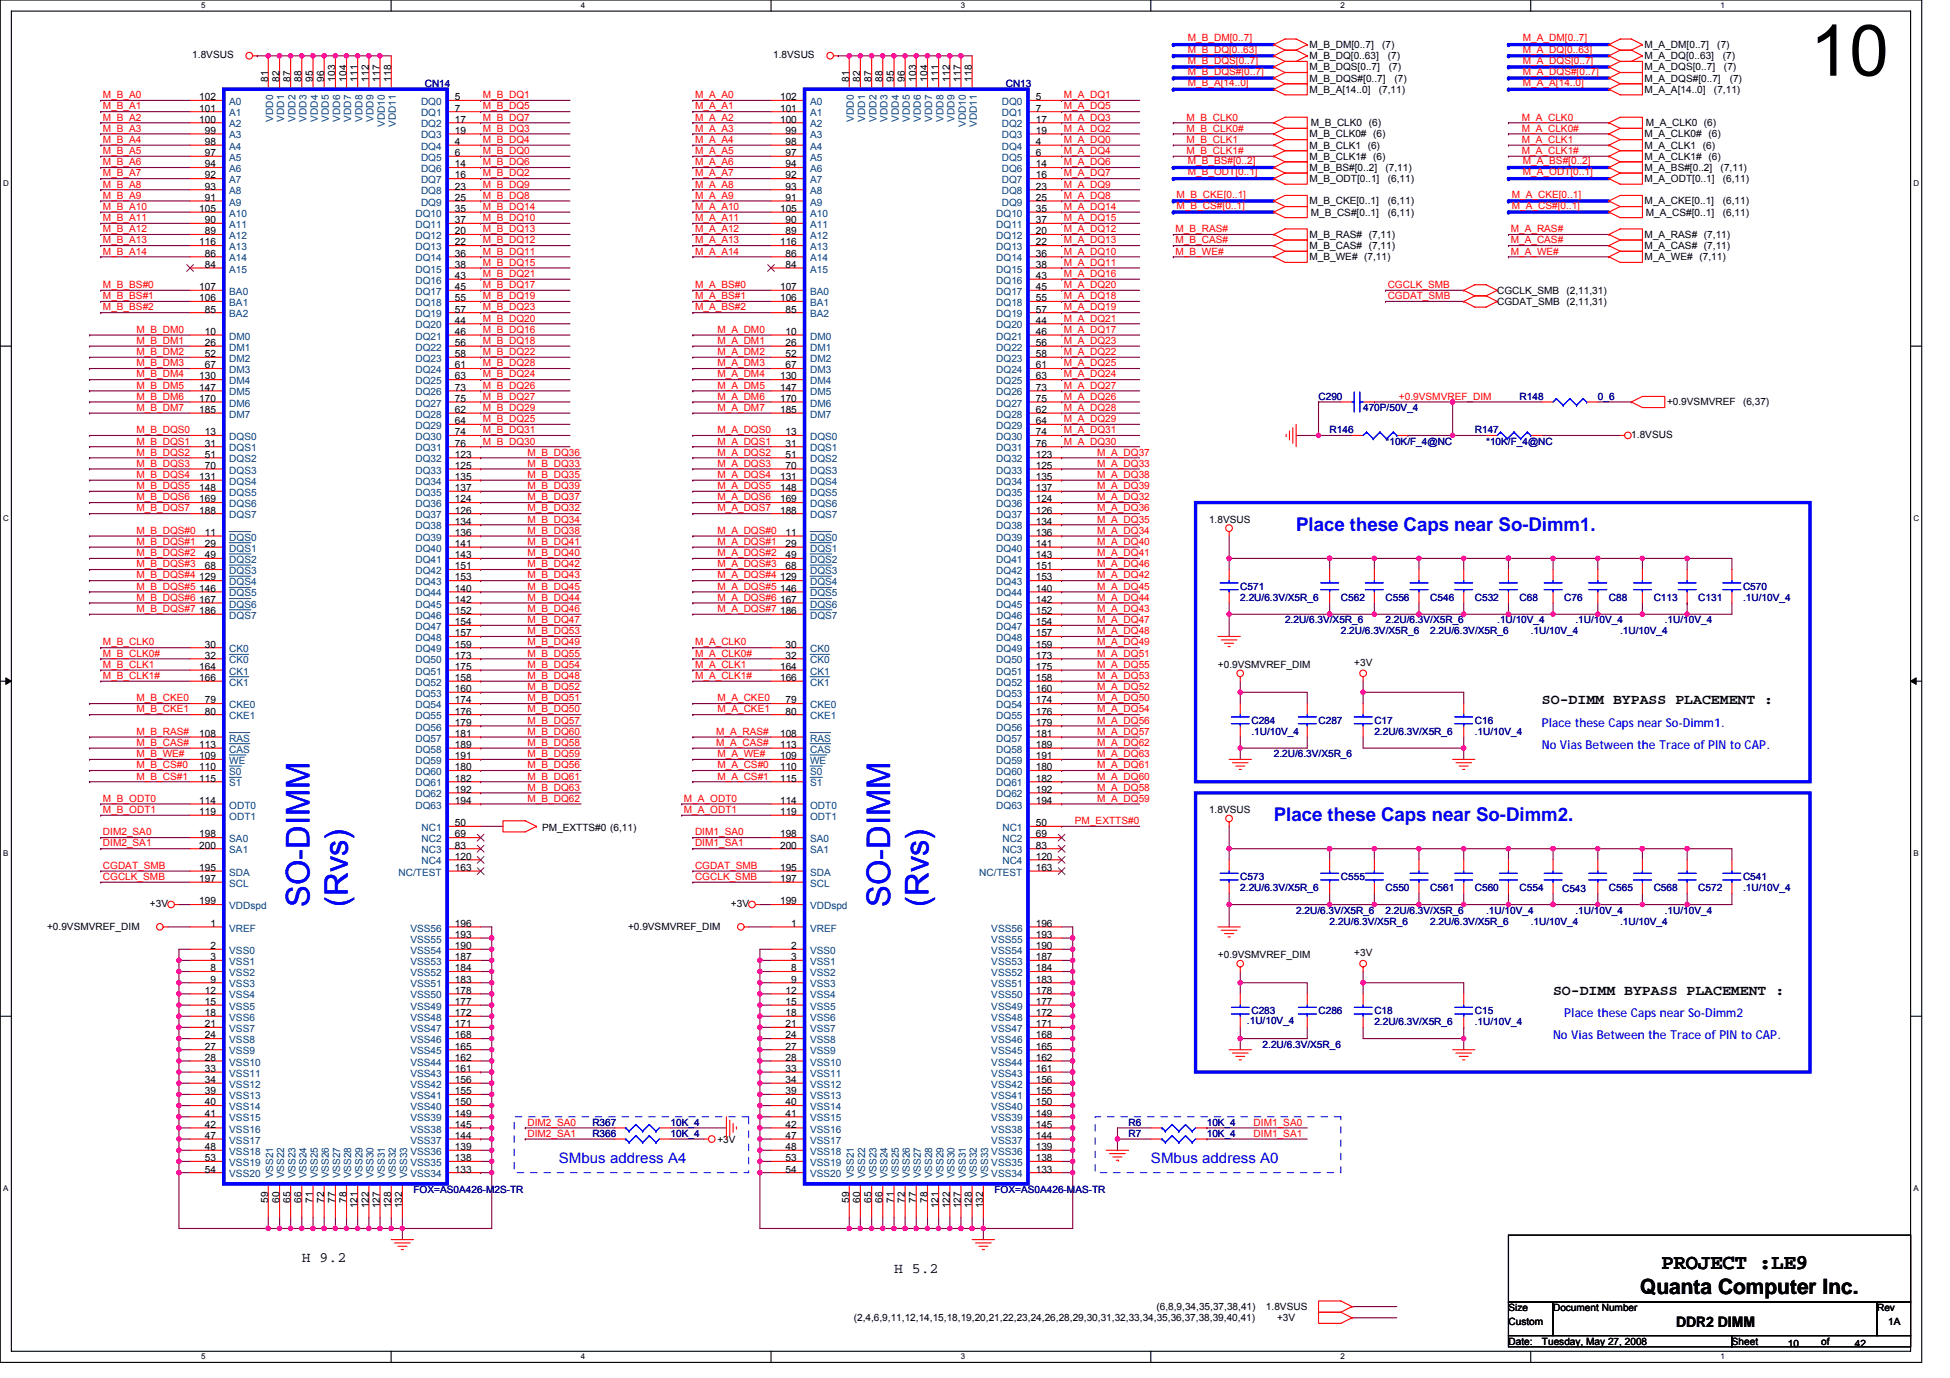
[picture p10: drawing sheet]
<svg xmlns="http://www.w3.org/2000/svg" width="297mm" height="210mm" viewBox="0 0 297 210" stroke-linecap="round" stroke-linejoin="round" font-family="sans-serif">
<defs><g id="words">
<text font-size="10.9" x="275.7" y="11.5">10</text>
<g font-size="4.9" fill="#00f">
<text x="47.1" y="138.2" transform="rotate(-90 47.1 138.2)">SO-DIMM</text>
<text x="53" y="138.2" transform="rotate(-90 53 138.2)">(Rvs)</text>
<text x="135.6" y="138.2" transform="rotate(-90 135.6 138.2)">SO-DIMM</text>
<text x="141.5" y="138.2" transform="rotate(-90 141.5 138.2)">(Rvs)</text>
</g>
<g font-size="3.2">
<text x="249.8" y="197.1">Quanta Computer Inc.</text>
<text x="253.1" y="193.4">PROJECT :LE9</text>
</g>
<g font-size="2.9" fill="#00f">
<text x="197.4" y="80.9">Place these Caps near So-Dimm1.</text>
<text x="194" y="125.2">Place these Caps near So-Dimm2.</text>
</g>
<g font-size="2.2">
<text x="234.9" y="107.3">SO-DIMM BYPASS PLACEMENT :</text>
<text x="236.6" y="151.6">SO-DIMM BYPASS PLACEMENT :</text>
<text x="46" y="192.3">H 9.2</text>
<text x="136.2" y="194">H 5.2</text>
<text x="255.3" y="202.2">DDR2 DIMM</text>
</g>
<g font-size="2.2" fill="#00f">
<text x="85.1" y="177.2">SMbus address A4</text>
<text x="175.3" y="177.2">SMbus address A0</text>
</g>
<g font-size="1.9" fill="#00f">
<text x="234.9" y="110.7">Place these Caps near So-Dimm1.</text>
<text x="234.9" y="114.1">No Vias Between the Trace of PIN to CAP.</text>
<text x="238.3" y="155">Place these Caps near So-Dimm2</text>
<text x="236.6" y="158.4">No Vias Between the Trace of PIN to CAP.</text>
</g>
<g font-size="1.5">
<text x="29.3" y="8.8">1.8VSUS</text>
<text x="117.8" y="8.8">1.8VSUS</text>
<text x="199.5" y="10.7">M_B_DQS[0..7]</text>
<text x="199.5" y="9">M_B_DQ[0..63]</text>
<text x="199.5" y="7.3">M_B_DM[0..7]</text>
<text x="210.5" y="7.3">(7)</text>
<text x="211.4" y="9">(7)</text>
<text x="211.6" y="10.7">(7)</text>
<text x="250.5" y="7.3">M_A_DM[0..7]</text>
<text x="250.5" y="9">M_A_DQ[0..63]</text>
<text x="250.5" y="10.7">M_A_DQS[0..7]</text>
<text x="261.6" y="7.3">(7)</text>
<text x="262.4" y="9">(7)</text>
<text x="262.6" y="10.7">(7)</text>
<text x="30.3" y="15.3">102</text>
<text x="30.3" y="17">101</text>
<text x="40.8" y="12.4" transform="rotate(-90 40.8 12.4)">81</text>
<text x="42.6" y="12.4" transform="rotate(-90 42.6 12.4)">82</text>
<text x="44.3" y="12.4" transform="rotate(-90 44.3 12.4)">87</text>
<text x="45.9" y="12.4" transform="rotate(-90 45.9 12.4)">88</text>
<text x="47.7" y="12.4" transform="rotate(-90 47.7 12.4)">95</text>
<text x="49.4" y="12.4" transform="rotate(-90 49.4 12.4)">96</text>
<text x="51.1" y="12.4" transform="rotate(-90 51.1 12.4)">103</text>
<text x="52.8" y="12.4" transform="rotate(-90 52.8 12.4)">104</text>
<text x="54.5" y="12.4" transform="rotate(-90 54.5 12.4)">111</text>
<text x="56.2" y="12.4" transform="rotate(-90 56.2 12.4)">112</text>
<text x="57.9" y="12.4" transform="rotate(-90 57.9 12.4)">117</text>
<text x="59.6" y="12.4" transform="rotate(-90 59.6 12.4)">118</text>
<text x="69.3" y="15.3">5</text>
<text x="69.3" y="17">7</text>
<text x="118.8" y="15.3">102</text>
<text x="118.8" y="17">101</text>
<text x="129.3" y="12.4" transform="rotate(-90 129.3 12.4)">81</text>
<text x="131" y="12.4" transform="rotate(-90 131 12.4)">82</text>
<text x="132.8" y="12.4" transform="rotate(-90 132.8 12.4)">87</text>
<text x="134.4" y="12.4" transform="rotate(-90 134.4 12.4)">88</text>
<text x="136.2" y="12.4" transform="rotate(-90 136.2 12.4)">95</text>
<text x="137.9" y="12.4" transform="rotate(-90 137.9 12.4)">96</text>
<text x="139.5" y="12.4" transform="rotate(-90 139.5 12.4)">103</text>
<text x="141.3" y="12.4" transform="rotate(-90 141.3 12.4)">104</text>
<text x="143" y="12.4" transform="rotate(-90 143 12.4)">111</text>
<text x="144.7" y="12.4" transform="rotate(-90 144.7 12.4)">112</text>
<text x="146.4" y="12.4" transform="rotate(-90 146.4 12.4)">117</text>
<text x="148.1" y="12.4" transform="rotate(-90 148.1 12.4)">118</text>
<text x="157.8" y="15.3">5</text>
<text x="157.8" y="17">7</text>
<text x="199.5" y="12.4">M_B_DQS#[0..7]</text>
<text x="199.5" y="14.1">M_B_A[14..0]</text>
<text x="210" y="14.1">(7,11)</text>
<text x="212.4" y="12.4">(7)</text>
<text x="250.5" y="12.4">M_A_DQS#[0..7]</text>
<text x="250.5" y="14.1">M_A_A[14..0]</text>
<text x="261.1" y="14.1">(7,11)</text>
<text x="263.5" y="12.4">(7)</text>
<text x="30.3" y="18.7">100</text>
<text x="31.2" y="20.4">99</text>
<text x="31.2" y="22.1">98</text>
<text x="31.2" y="23.8">97</text>
<text x="69.3" y="18.7">17</text>
<text x="69.3" y="20.4">19</text>
<text x="69.3" y="22.1">4</text>
<text x="69.3" y="23.8">6</text>
<text x="118.8" y="18.7">100</text>
<text x="119.7" y="20.4">99</text>
<text x="119.7" y="22.1">98</text>
<text x="119.7" y="23.8">97</text>
<text x="157.8" y="18.7">17</text>
<text x="157.8" y="20.4">19</text>
<text x="157.8" y="22.1">4</text>
<text x="157.8" y="23.8">6</text>
<text x="199.5" y="20.9">M_B_CLK0# (6)</text>
<text x="199.5" y="22.6">M_B_CLK1 (6)</text>
<text x="199.7" y="19.2">M_B_CLK0 (6)</text>
<text x="250.5" y="22.6">M_A_CLK1 (6)</text>
<text x="250.5" y="20.9">M_A_CLK0# (6)</text>
<text x="250.7" y="19.2">M_A_CLK0 (6)</text>
<text x="31.2" y="25.5">94</text>
<text x="31.2" y="27.2">92</text>
<text x="31.2" y="28.9">93</text>
<text x="69.3" y="25.5">14</text>
<text x="69.3" y="27.2">16</text>
<text x="69.3" y="28.9">23</text>
<text x="119.7" y="25.5">94</text>
<text x="119.7" y="27.2">92</text>
<text x="119.7" y="28.9">93</text>
<text x="157.8" y="25.5">14</text>
<text x="157.8" y="27.2">16</text>
<text x="157.8" y="28.9">23</text>
<text x="199.5" y="24.3">M_B_CLK1# (6)</text>
<text x="199.5" y="27.7">M_B_ODT[0..1]</text>
<text x="199.5" y="26">M_B_BS#[0..2]</text>
<text x="211" y="26">(7,11)</text>
<text x="211.4" y="27.7">(6,11)</text>
<text x="250.5" y="24.3">M_A_CLK1# (6)</text>
<text x="250.5" y="27.7">M_A_ODT[0..1]</text>
<text x="250.5" y="26">M_A_BS#[0..2]</text>
<text x="262.1" y="26">(7,11)</text>
<text x="262.4" y="27.7">(6,11)</text>
<text x="30.3" y="32.3">105</text>
<text x="31.2" y="30.6">91</text>
<text x="31.2" y="34">90</text>
<text x="31.2" y="35.7">89</text>
<text x="69.3" y="30.6">25</text>
<text x="69.3" y="32.3">35</text>
<text x="69.3" y="34">37</text>
<text x="69.3" y="35.7">20</text>
<text x="118.8" y="32.3">105</text>
<text x="119.7" y="30.6">91</text>
<text x="119.7" y="34">90</text>
<text x="119.7" y="35.7">89</text>
<text x="157.8" y="30.6">25</text>
<text x="157.8" y="32.3">35</text>
<text x="157.8" y="34">37</text>
<text x="157.8" y="35.7">20</text>
<text x="199.5" y="31.2">M_B_CKE[0..1]</text>
<text x="199.7" y="32.9">M_B_CS#[0..1]</text>
<text x="211.4" y="32.9">(6,11)</text>
<text x="211.4" y="31.2">(6,11)</text>
<text x="250.5" y="31.2">M_A_CKE[0..1]</text>
<text x="250.7" y="32.9">M_A_CS#[0..1]</text>
<text x="262.4" y="32.9">(6,11)</text>
<text x="262.4" y="31.2">(6,11)</text>
<text x="30.3" y="37.4">116</text>
<text x="31.2" y="39.1">86</text>
<text x="31.2" y="40.8">84</text>
<text x="69.3" y="37.4">22</text>
<text x="69.3" y="39.1">36</text>
<text x="69.3" y="40.8">38</text>
<text x="118.8" y="37.4">116</text>
<text x="119.7" y="39.1">86</text>
<text x="119.7" y="40.8">84</text>
<text x="157.8" y="37.4">22</text>
<text x="157.8" y="39.1">36</text>
<text x="157.8" y="40.8">38</text>
<text x="199.5" y="36.3">M_B_RAS# (7,11)</text>
<text x="199.5" y="38">M_B_CAS# (7,11)</text>
<text x="199.5" y="39.7">M_B_WE# (7,11)</text>
<text x="250.5" y="38">M_A_CAS# (7,11)</text>
<text x="250.5" y="36.3">M_A_RAS# (7,11)</text>
<text x="250.5" y="39.7">M_A_WE# (7,11)</text>
<text x="30.3" y="44.2">107</text>
<text x="30.3" y="45.9">106</text>
<text x="31.2" y="47.6">85</text>
<text x="69.3" y="42.5">43</text>
<text x="69.3" y="44.2">45</text>
<text x="69.3" y="45.9">55</text>
<text x="69.3" y="47.6">57</text>
<text x="118.8" y="44.2">107</text>
<text x="118.8" y="45.9">106</text>
<text x="119.7" y="47.6">85</text>
<text x="157.8" y="42.5">43</text>
<text x="157.8" y="44.2">45</text>
<text x="157.8" y="45.9">55</text>
<text x="157.8" y="47.6">57</text>
<text x="228.1" y="46.5">CGDAT_SMB (2,11,31)</text>
<text x="228.1" y="44.8">CGCLK_SMB</text>
<text x="238.6" y="44.8">(2,11,31)</text>
<text x="31.2" y="51">10</text>
<text x="31.2" y="52.7">26</text>
<text x="69.3" y="49.3">44</text>
<text x="69.3" y="51">46</text>
<text x="69.3" y="52.7">56</text>
<text x="119.7" y="51">10</text>
<text x="119.7" y="52.7">26</text>
<text x="157.8" y="49.3">44</text>
<text x="157.8" y="51">46</text>
<text x="157.8" y="52.7">56</text>
<text x="30.3" y="57.8">130</text>
<text x="30.3" y="59.5">147</text>
<text x="31.2" y="54.4">52</text>
<text x="31.2" y="56.1">67</text>
<text x="69.3" y="54.4">58</text>
<text x="69.3" y="56.1">61</text>
<text x="69.3" y="57.8">63</text>
<text x="69.3" y="59.5">73</text>
<text x="118.8" y="57.8">130</text>
<text x="118.8" y="59.5">147</text>
<text x="119.7" y="54.4">52</text>
<text x="119.7" y="56.1">67</text>
<text x="157.8" y="54.4">58</text>
<text x="157.8" y="56.1">61</text>
<text x="157.8" y="57.8">63</text>
<text x="157.8" y="59.5">73</text>
<text x="30.3" y="61.2">170</text>
<text x="30.3" y="62.9">185</text>
<text x="69.3" y="61.2">75</text>
<text x="69.3" y="62.9">62</text>
<text x="69.3" y="64.6">64</text>
<text x="118.8" y="61.2">170</text>
<text x="118.8" y="62.9">185</text>
<text x="157.8" y="61.2">75</text>
<text x="157.8" y="62.9">62</text>
<text x="157.8" y="64.6">64</text>
<text x="253.9" y="61.8">+0.9VSMVREF</text>
<text x="265.5" y="61.8">(6,37)</text>
<text x="31.2" y="66.3">13</text>
<text x="31.2" y="68.1">31</text>
<text x="31.2" y="69.7">51</text>
<text x="31.2" y="71.4">70</text>
<text x="69.3" y="66.3">74</text>
<text x="69.3" y="68.1">76</text>
<text x="69.3" y="69.7">123</text>
<text x="69.3" y="71.4">125</text>
<text x="119.7" y="66.3">13</text>
<text x="119.7" y="68.1">31</text>
<text x="119.7" y="69.7">51</text>
<text x="119.7" y="71.4">70</text>
<text x="157.8" y="66.3">74</text>
<text x="157.8" y="68.1">76</text>
<text x="157.8" y="69.7">123</text>
<text x="157.8" y="71.4">125</text>
<text x="248.5" y="66.7">1.8VSUS</text>
<text x="30.3" y="73.2">131</text>
<text x="30.3" y="74.8">148</text>
<text x="30.3" y="76.6">169</text>
<text x="69.3" y="73.2">135</text>
<text x="69.3" y="74.8">137</text>
<text x="69.3" y="76.6">124</text>
<text x="118.8" y="73.2">131</text>
<text x="118.8" y="74.8">148</text>
<text x="118.8" y="76.6">169</text>
<text x="157.8" y="73.2">135</text>
<text x="157.8" y="74.8">137</text>
<text x="157.8" y="76.6">124</text>
<text x="30.3" y="78.3">188</text>
<text x="31.2" y="81.7">11</text>
<text x="31.2" y="83.4">29</text>
<text x="69.3" y="78.3">126</text>
<text x="69.3" y="79.9">134</text>
<text x="69.3" y="81.7">136</text>
<text x="69.3" y="83.4">141</text>
<text x="118.8" y="78.3">188</text>
<text x="119.7" y="81.7">11</text>
<text x="119.7" y="83.4">29</text>
<text x="157.8" y="78.3">126</text>
<text x="157.8" y="79.9">134</text>
<text x="157.8" y="81.7">136</text>
<text x="157.8" y="83.4">141</text>
<text x="184.2" y="79.7">1.8VSUS</text>
<text x="30.3" y="88.5">129</text>
<text x="31.2" y="85.1">49</text>
<text x="31.2" y="86.8">68</text>
<text x="69.3" y="85.1">143</text>
<text x="69.3" y="86.8">151</text>
<text x="69.3" y="88.5">153</text>
<text x="118.8" y="88.5">129</text>
<text x="119.7" y="85.1">49</text>
<text x="119.7" y="86.8">68</text>
<text x="157.8" y="85.1">143</text>
<text x="157.8" y="86.8">151</text>
<text x="157.8" y="88.5">153</text>
<text x="30.3" y="90.2">146</text>
<text x="30.3" y="91.9">167</text>
<text x="30.3" y="93.6">186</text>
<text x="69.3" y="90.2">140</text>
<text x="69.3" y="91.9">142</text>
<text x="69.3" y="93.6">152</text>
<text x="69.3" y="95.3">154</text>
<text x="118.8" y="90.2">146</text>
<text x="118.8" y="91.9">167</text>
<text x="118.8" y="93.6">186</text>
<text x="157.8" y="90.2">140</text>
<text x="157.8" y="91.9">142</text>
<text x="157.8" y="93.6">152</text>
<text x="157.8" y="95.3">154</text>
<text x="31.2" y="98.7">30</text>
<text x="31.2" y="100.4">32</text>
<text x="69.3" y="97">157</text>
<text x="69.3" y="98.7">159</text>
<text x="69.3" y="100.4">173</text>
<text x="119.7" y="98.7">30</text>
<text x="119.7" y="100.4">32</text>
<text x="157.8" y="97">157</text>
<text x="157.8" y="98.7">159</text>
<text x="157.8" y="100.4">173</text>
<text x="185.5" y="101.8">+0.9VSMVREF_DIM</text>
<text x="206.3" y="101.4">+3V</text>
<text x="30.3" y="103.8">166</text>
<text x="30.3" y="102.1">164</text>
<text x="31.2" y="107.2">79</text>
<text x="69.3" y="102.1">175</text>
<text x="69.3" y="103.8">158</text>
<text x="69.3" y="105.5">160</text>
<text x="69.3" y="107.2">174</text>
<text x="118.8" y="103.8">166</text>
<text x="118.8" y="102.1">164</text>
<text x="119.7" y="107.2">79</text>
<text x="157.8" y="102.1">175</text>
<text x="157.8" y="103.8">158</text>
<text x="157.8" y="105.5">160</text>
<text x="157.8" y="107.2">174</text>
<text x="30.3" y="112.3">108</text>
<text x="30.3" y="114">113</text>
<text x="31.2" y="108.9">80</text>
<text x="69.3" y="108.9">176</text>
<text x="69.3" y="110.6">179</text>
<text x="69.3" y="112.3">181</text>
<text x="69.3" y="114">189</text>
<text x="118.8" y="112.3">108</text>
<text x="118.8" y="114">113</text>
<text x="119.7" y="108.9">80</text>
<text x="157.8" y="108.9">176</text>
<text x="157.8" y="110.6">179</text>
<text x="157.8" y="112.3">181</text>
<text x="157.8" y="114">189</text>
<text x="30.3" y="115.7">109</text>
<text x="30.3" y="117.4">110</text>
<text x="30.3" y="119.1">115</text>
<text x="69.3" y="115.7">191</text>
<text x="69.3" y="117.4">180</text>
<text x="69.3" y="119.1">182</text>
<text x="118.8" y="115.7">109</text>
<text x="118.8" y="117.4">110</text>
<text x="118.8" y="119.1">115</text>
<text x="157.8" y="115.7">191</text>
<text x="157.8" y="117.4">180</text>
<text x="157.8" y="119.1">182</text>
<text x="30.3" y="122.5">114</text>
<text x="30.3" y="124.2">119</text>
<text x="69.3" y="125.9">50</text>
<text x="69.3" y="120.8">192</text>
<text x="69.3" y="122.5">194</text>
<text x="118.8" y="122.5">114</text>
<text x="118.8" y="124.2">119</text>
<text x="157.8" y="125.9">50</text>
<text x="157.8" y="120.8">192</text>
<text x="157.8" y="122.5">194</text>
<text x="184.2" y="123.9">1.8VSUS</text>
<text x="30.3" y="127.6">198</text>
<text x="30.3" y="129.3">200</text>
<text x="69.3" y="127.6">69</text>
<text x="69.3" y="129.3">83</text>
<text x="69.3" y="131">120</text>
<text x="82.6" y="126.6">PM_EXTTS#0 (6,11)</text>
<text x="118.8" y="127.6">198</text>
<text x="118.8" y="129.3">200</text>
<text x="157.8" y="127.6">69</text>
<text x="157.8" y="129.3">83</text>
<text x="157.8" y="131">120</text>
<text x="30.3" y="132.7">195</text>
<text x="30.3" y="134.4">197</text>
<text x="30.3" y="137.8">199</text>
<text x="69.3" y="132.7">163</text>
<text x="118.8" y="132.7">195</text>
<text x="118.8" y="134.4">197</text>
<text x="118.8" y="137.8">199</text>
<text x="157.8" y="132.7">163</text>
<text x="7.2" y="141.8">+0.9VSMVREF_DIM</text>
<text x="22.8" y="138.2">+3V</text>
<text x="32" y="141.2">1</text>
<text x="69.3" y="141.2">196</text>
<text x="69.3" y="142.9">193</text>
<text x="95.7" y="141.8">+0.9VSMVREF_DIM</text>
<text x="111.3" y="138.2">+3V</text>
<text x="120.5" y="141.2">1</text>
<text x="157.8" y="141.2">196</text>
<text x="157.8" y="142.9">193</text>
<text x="32" y="144.6">2</text>
<text x="32" y="146.3">3</text>
<text x="32" y="148">8</text>
<text x="32" y="149.7">9</text>
<text x="69.3" y="144.6">190</text>
<text x="69.3" y="146.3">187</text>
<text x="69.3" y="148">184</text>
<text x="69.3" y="149.7">183</text>
<text x="120.5" y="144.6">2</text>
<text x="120.5" y="146.3">3</text>
<text x="120.5" y="148">8</text>
<text x="120.5" y="149.7">9</text>
<text x="157.8" y="144.6">190</text>
<text x="157.8" y="146.3">187</text>
<text x="157.8" y="148">184</text>
<text x="157.8" y="149.7">183</text>
<text x="185.5" y="146">+0.9VSMVREF_DIM</text>
<text x="206.3" y="145.7">+3V</text>
<text x="31.2" y="151.4">12</text>
<text x="31.2" y="153.1">15</text>
<text x="31.2" y="154.8">18</text>
<text x="69.3" y="154.8">172</text>
<text x="69.3" y="153.1">177</text>
<text x="69.3" y="151.4">178</text>
<text x="119.7" y="151.4">12</text>
<text x="119.7" y="153.1">15</text>
<text x="119.7" y="154.8">18</text>
<text x="157.8" y="154.8">172</text>
<text x="157.8" y="153.1">177</text>
<text x="157.8" y="151.4">178</text>
<text x="31.2" y="156.5">21</text>
<text x="31.2" y="158.2">24</text>
<text x="31.2" y="159.9">27</text>
<text x="31.2" y="161.6">28</text>
<text x="69.3" y="156.5">171</text>
<text x="69.3" y="158.2">168</text>
<text x="69.3" y="159.9">165</text>
<text x="69.3" y="161.6">162</text>
<text x="119.7" y="156.5">21</text>
<text x="119.7" y="158.2">24</text>
<text x="119.7" y="159.9">27</text>
<text x="119.7" y="161.6">28</text>
<text x="157.8" y="156.5">171</text>
<text x="157.8" y="158.2">168</text>
<text x="157.8" y="159.9">165</text>
<text x="157.8" y="161.6">162</text>
<text x="31.2" y="163.3">33</text>
<text x="31.2" y="165">34</text>
<text x="31.2" y="166.8">39</text>
<text x="69.3" y="163.3">161</text>
<text x="69.3" y="165">156</text>
<text x="69.3" y="166.8">155</text>
<text x="119.7" y="163.3">33</text>
<text x="119.7" y="165">34</text>
<text x="119.7" y="166.8">39</text>
<text x="157.8" y="163.3">161</text>
<text x="157.8" y="165">156</text>
<text x="157.8" y="166.8">155</text>
<text x="31.2" y="168.4">40</text>
<text x="31.2" y="170.2">41</text>
<text x="31.2" y="171.9">42</text>
<text x="31.2" y="173.5">47</text>
<text x="69.3" y="173.5">144</text>
<text x="69.3" y="171.9">145</text>
<text x="69.3" y="168.4">150</text>
<text x="69.3" y="170.2">149</text>
<text x="119.7" y="168.4">40</text>
<text x="119.7" y="170.2">41</text>
<text x="119.7" y="171.9">42</text>
<text x="119.7" y="173.5">47</text>
<text x="157.8" y="173.5">144</text>
<text x="157.8" y="171.9">145</text>
<text x="157.8" y="168.4">150</text>
<text x="157.8" y="170.2">149</text>
<text x="31.2" y="175.3">48</text>
<text x="31.2" y="177">53</text>
<text x="31.2" y="178.7">54</text>
<text x="69.3" y="178.7">133</text>
<text x="69.3" y="177">138</text>
<text x="69.3" y="175.3">139</text>
<text x="109.3" y="174.1">+3V</text>
<text x="119.7" y="175.3">48</text>
<text x="119.7" y="177">53</text>
<text x="119.7" y="178.7">54</text>
<text x="157.8" y="178.7">133</text>
<text x="157.8" y="177">138</text>
<text x="157.8" y="175.3">139</text>
<text x="40.8" y="183.3" transform="rotate(-90 40.8 183.3)">59</text>
<text x="42.6" y="183.3" transform="rotate(-90 42.6 183.3)">60</text>
<text x="44.3" y="183.3" transform="rotate(-90 44.3 183.3)">65</text>
<text x="45.9" y="183.3" transform="rotate(-90 45.9 183.3)">66</text>
<text x="47.7" y="183.3" transform="rotate(-90 47.7 183.3)">71</text>
<text x="49.4" y="183.3" transform="rotate(-90 49.4 183.3)">72</text>
<text x="51.1" y="183.3" transform="rotate(-90 51.1 183.3)">77</text>
<text x="52.8" y="183.3" transform="rotate(-90 52.8 183.3)">78</text>
<text x="54.5" y="184.1" transform="rotate(-90 54.5 184.1)">121</text>
<text x="56.2" y="184.1" transform="rotate(-90 56.2 184.1)">122</text>
<text x="57.9" y="184.1" transform="rotate(-90 57.9 184.1)">127</text>
<text x="59.6" y="184.1" transform="rotate(-90 59.6 184.1)">128</text>
<text x="61.3" y="184.1" transform="rotate(-90 61.3 184.1)">132</text>
<text x="129.3" y="183.3" transform="rotate(-90 129.3 183.3)">59</text>
<text x="131" y="183.3" transform="rotate(-90 131 183.3)">60</text>
<text x="132.8" y="183.3" transform="rotate(-90 132.8 183.3)">65</text>
<text x="134.4" y="183.3" transform="rotate(-90 134.4 183.3)">66</text>
<text x="136.2" y="183.3" transform="rotate(-90 136.2 183.3)">71</text>
<text x="137.9" y="183.3" transform="rotate(-90 137.9 183.3)">72</text>
<text x="139.5" y="183.3" transform="rotate(-90 139.5 183.3)">77</text>
<text x="141.3" y="183.3" transform="rotate(-90 141.3 183.3)">78</text>
<text x="143" y="184.1" transform="rotate(-90 143 184.1)">121</text>
<text x="144.7" y="184.1" transform="rotate(-90 144.7 184.1)">122</text>
<text x="146.4" y="184.1" transform="rotate(-90 146.4 184.1)">127</text>
<text x="148.1" y="184.1" transform="rotate(-90 148.1 184.1)">128</text>
<text x="149.8" y="184.1" transform="rotate(-90 149.8 184.1)">132</text>
<text x="130" y="201.3">(2,4,6,9,11,12,14,15,18,19,20,21,22,23,24,26,28,29,30,31,32,33,34,35,36,37,38,39,40,41)</text>
<text x="176.2" y="199.6">(6,8,9,34,35,37,38,41)</text>
<text x="192.8" y="199.6">1.8VSUS</text>
<text x="194.5" y="201.3">+3V</text>
<text x="229.8" y="199.8">Size</text>
<text x="229.8" y="201.8">Custom</text>
<text x="236.6" y="199.8">Document Number</text>
<text x="285.9" y="199.8">Rev</text>
<text x="287.6" y="201.8">1A</text>
<text x="229.8" y="204.9">Date:</text>
<text x="234.9" y="204.9">Tuesday, May 27, 2008</text>
<text x="263.8" y="204.9">Sheet</text>
<text x="272.3" y="205.3">10</text>
<text x="277.4" y="204.9">of</text>
<text x="282.5" y="205.3">42</text>
</g>
<g font-size="1.5" fill="#f00">
<text x="180.9" y="8">M_B_DQ[0..63]</text>
<text x="180.9" y="9.7">M_B_DQS[0..7]</text>
<text x="180.9" y="11.4">M_B_DQS#[0..7]</text>
<text x="180.9" y="6.3">M_B_DM[0..7]</text>
<text x="232" y="8">M_A_DQ[0..63]</text>
<text x="232" y="9.7">M_A_DQS[0..7]</text>
<text x="232" y="11.4">M_A_DQS#[0..7]</text>
<text x="232" y="6.3">M_A_DM[0..7]</text>
<text x="15.7" y="16.7">M_B_A1</text>
<text x="15.7" y="15">M_B_A0</text>
<text x="73.6" y="15">M_B_DQ1</text>
<text x="73.6" y="16.7">M_B_DQ5</text>
<text x="105.9" y="15">M_A_A0</text>
<text x="105.9" y="16.7">M_A_A1</text>
<text x="162" y="16.7">M_A_DQ5</text>
<text x="162" y="15">M_A_DQ1</text>
<text x="180.9" y="13.1">M_B_A[14..0]</text>
<text x="232" y="13.1">M_A_A[14..0]</text>
<text x="15.7" y="18.4">M_B_A2</text>
<text x="15.7" y="21.8">M_B_A4</text>
<text x="15.7" y="20.1">M_B_A3</text>
<text x="15.7" y="23.5">M_B_A5</text>
<text x="73.6" y="21.8">M_B_DQ4</text>
<text x="73.6" y="23.5">M_B_DQ0</text>
<text x="73.6" y="20.1">M_B_DQ3</text>
<text x="73.6" y="18.4">M_B_DQ7</text>
<text x="105.9" y="23.5">M_A_A5</text>
<text x="105.9" y="20.1">M_A_A3</text>
<text x="105.9" y="21.8">M_A_A4</text>
<text x="105.9" y="18.4">M_A_A2</text>
<text x="162" y="23.5">M_A_DQ4</text>
<text x="162" y="20.1">M_A_DQ2</text>
<text x="162" y="18.4">M_A_DQ3</text>
<text x="162" y="21.8">M_A_DQ0</text>
<text x="180.8" y="18.4">M_B_CLK0</text>
<text x="180.8" y="20.1">M_B_CLK0#</text>
<text x="180.8" y="21.8">M_B_CLK1</text>
<text x="180.8" y="23.5">M_B_CLK1#</text>
<text x="231.8" y="21.8">M_A_CLK1</text>
<text x="231.8" y="23.5">M_A_CLK1#</text>
<text x="231.8" y="18.4">M_A_CLK0</text>
<text x="231.8" y="20.1">M_A_CLK0#</text>
<text x="15.7" y="28.6">M_B_A8</text>
<text x="15.7" y="26.9">M_B_A7</text>
<text x="15.7" y="25.2">M_B_A6</text>
<text x="73.6" y="28.6">M_B_DQ9</text>
<text x="73.6" y="25.2">M_B_DQ6</text>
<text x="73.6" y="26.9">M_B_DQ2</text>
<text x="105.9" y="25.2">M_A_A6</text>
<text x="105.9" y="28.6">M_A_A8</text>
<text x="105.9" y="26.9">M_A_A7</text>
<text x="162" y="28.6">M_A_DQ9</text>
<text x="162" y="26.9">M_A_DQ7</text>
<text x="162" y="25.2">M_A_DQ6</text>
<text x="180.9" y="26.7">M_B_ODT[0..1]</text>
<text x="180.9" y="25">M_B_BS#[0..2]</text>
<text x="232" y="25">M_A_BS#[0..2]</text>
<text x="232" y="26.7">M_A_ODT[0..1]</text>
<text x="15.7" y="33.7">M_B_A11</text>
<text x="15.7" y="32">M_B_A10</text>
<text x="15.7" y="35.4">M_B_A12</text>
<text x="15.7" y="30.3">M_B_A9</text>
<text x="73.6" y="35.4">M_B_DQ13</text>
<text x="73.6" y="32">M_B_DQ14</text>
<text x="73.6" y="30.3">M_B_DQ8</text>
<text x="73.6" y="33.7">M_B_DQ10</text>
<text x="105.9" y="35.4">M_A_A12</text>
<text x="105.9" y="32">M_A_A10</text>
<text x="105.9" y="33.7">M_A_A11</text>
<text x="105.9" y="30.3">M_A_A9</text>
<text x="162" y="33.7">M_A_DQ15</text>
<text x="162" y="32">M_A_DQ14</text>
<text x="162" y="30.3">M_A_DQ8</text>
<text x="162" y="35.4">M_A_DQ12</text>
<text x="179.1" y="35.4">M_B_RAS#</text>
<text x="179.2" y="30.1">M_B_CKE[0..1]</text>
<text x="179.2" y="31.8">M_B_CS#[0..1]</text>
<text x="230.1" y="35.4">M_A_RAS#</text>
<text x="230.3" y="30.1">M_A_CKE[0..1]</text>
<text x="230.3" y="31.8">M_A_CS#[0..1]</text>
<text x="15.7" y="38.8">M_B_A14</text>
<text x="15.7" y="37.1">M_B_A13</text>
<text x="73.6" y="37.1">M_B_DQ12</text>
<text x="73.6" y="40.5">M_B_DQ15</text>
<text x="73.6" y="38.8">M_B_DQ11</text>
<text x="105.9" y="38.8">M_A_A14</text>
<text x="105.9" y="37.1">M_A_A13</text>
<text x="162" y="38.8">M_A_DQ10</text>
<text x="162" y="40.5">M_A_DQ11</text>
<text x="162" y="37.1">M_A_DQ13</text>
<text x="179.1" y="38.8">M_B_WE#</text>
<text x="179.1" y="37.1">M_B_CAS#</text>
<text x="230.1" y="38.8">M_A_WE#</text>
<text x="230.1" y="37.1">M_A_CAS#</text>
<text x="15.7" y="47.3">M_B_BS#2</text>
<text x="15.7" y="43.9">M_B_BS#0</text>
<text x="15.7" y="45.6">M_B_BS#1</text>
<text x="73.6" y="45.6">M_B_DQ19</text>
<text x="73.6" y="47.3">M_B_DQ23</text>
<text x="73.6" y="43.9">M_B_DQ17</text>
<text x="73.6" y="42.2">M_B_DQ21</text>
<text x="105.9" y="45.6">M_A_BS#1</text>
<text x="105.9" y="47.3">M_A_BS#2</text>
<text x="105.9" y="43.9">M_A_BS#0</text>
<text x="162" y="43.9">M_A_DQ20</text>
<text x="162" y="45.6">M_A_DQ18</text>
<text x="162" y="47.3">M_A_DQ19</text>
<text x="162" y="42.2">M_A_DQ16</text>
<text x="211.4" y="45.6">CGDAT_SMB</text>
<text x="211.4" y="43.9">CGCLK_SMB</text>
<text x="20.8" y="50.7">M_B_DM0</text>
<text x="20.8" y="52.4">M_B_DM1</text>
<text x="73.6" y="52.4">M_B_DQ18</text>
<text x="73.6" y="50.7">M_B_DQ16</text>
<text x="73.6" y="49">M_B_DQ20</text>
<text x="109.3" y="52.4">M_A_DM1</text>
<text x="109.3" y="50.7">M_A_DM0</text>
<text x="162" y="52.4">M_A_DQ23</text>
<text x="162" y="49">M_A_DQ21</text>
<text x="162" y="50.7">M_A_DQ17</text>
<text x="20.8" y="54.1">M_B_DM2</text>
<text x="20.8" y="59.2">M_B_DM5</text>
<text x="20.8" y="57.5">M_B_DM4</text>
<text x="20.8" y="55.8">M_B_DM3</text>
<text x="73.6" y="59.2">M_B_DQ26</text>
<text x="73.6" y="55.8">M_B_DQ28</text>
<text x="73.6" y="57.5">M_B_DQ24</text>
<text x="73.6" y="54.1">M_B_DQ22</text>
<text x="109.3" y="59.2">M_A_DM5</text>
<text x="109.3" y="54.1">M_A_DM2</text>
<text x="109.3" y="55.8">M_A_DM3</text>
<text x="109.3" y="57.5">M_A_DM4</text>
<text x="162" y="57.5">M_A_DQ24</text>
<text x="162" y="59.2">M_A_DQ27</text>
<text x="162" y="54.1">M_A_DQ22</text>
<text x="162" y="55.8">M_A_DQ25</text>
<text x="20.8" y="62.6">M_B_DM7</text>
<text x="20.8" y="60.9">M_B_DM6</text>
<text x="73.6" y="60.9">M_B_DQ27</text>
<text x="73.6" y="64.3">M_B_DQ25</text>
<text x="73.6" y="62.6">M_B_DQ29</text>
<text x="109.3" y="62.6">M_A_DM7</text>
<text x="109.3" y="60.9">M_A_DM6</text>
<text x="162" y="60.9">M_A_DQ26</text>
<text x="162" y="62.6">M_A_DQ28</text>
<text x="162" y="64.3">M_A_DQ29</text>
<text x="213.1" y="60.9">+0.9VSMVREF_DIM</text>
<text x="20.8" y="69.4">M_B_DQS2</text>
<text x="20.8" y="66">M_B_DQS0</text>
<text x="20.8" y="71.1">M_B_DQS3</text>
<text x="20.8" y="67.7">M_B_DQS1</text>
<text x="73.6" y="66">M_B_DQ31</text>
<text x="73.6" y="67.7">M_B_DQ30</text>
<text x="80.3" y="69.4">M_B_DQ36</text>
<text x="80.3" y="71.1">M_B_DQ33</text>
<text x="109.3" y="67.7">M_A_DQS1</text>
<text x="109.3" y="66">M_A_DQS0</text>
<text x="109.3" y="71.1">M_A_DQS3</text>
<text x="109.3" y="69.4">M_A_DQS2</text>
<text x="162" y="66">M_A_DQ31</text>
<text x="162" y="67.7">M_A_DQ30</text>
<text x="167.1" y="69.4">M_A_DQ37</text>
<text x="167.1" y="71.1">M_A_DQ33</text>
<text x="20.8" y="74.5">M_B_DQS5</text>
<text x="20.8" y="76.2">M_B_DQS6</text>
<text x="20.8" y="77.9">M_B_DQS7</text>
<text x="20.8" y="72.8">M_B_DQS4</text>
<text x="80.3" y="77.9">M_B_DQ32</text>
<text x="80.3" y="76.2">M_B_DQ37</text>
<text x="80.3" y="74.5">M_B_DQ39</text>
<text x="80.3" y="72.8">M_B_DQ35</text>
<text x="109.3" y="74.5">M_A_DQS5</text>
<text x="109.3" y="72.8">M_A_DQS4</text>
<text x="109.3" y="77.9">M_A_DQS7</text>
<text x="109.3" y="76.2">M_A_DQS6</text>
<text x="167.1" y="74.5">M_A_DQ39</text>
<text x="167.1" y="76.2">M_A_DQ32</text>
<text x="167.1" y="72.8">M_A_DQ38</text>
<text x="167.1" y="77.9">M_A_DQ36</text>
<text x="20.8" y="81.3">M_B_DQS#0</text>
<text x="20.8" y="83">M_B_DQS#1</text>
<text x="80.3" y="83">M_B_DQ41</text>
<text x="80.3" y="81.3">M_B_DQ38</text>
<text x="80.3" y="79.6">M_B_DQ34</text>
<text x="109.3" y="83">M_A_DQS#1</text>
<text x="109.3" y="81.3">M_A_DQS#0</text>
<text x="167.1" y="81.3">M_A_DQ34</text>
<text x="167.1" y="83">M_A_DQ40</text>
<text x="167.1" y="79.6">M_A_DQ35</text>
<text x="20.8" y="89.9">M_B_DQS#5</text>
<text x="20.8" y="84.8">M_B_DQS#2</text>
<text x="20.8" y="86.4">M_B_DQS#3</text>
<text x="20.8" y="88.1">M_B_DQS#4</text>
<text x="80.3" y="89.9">M_B_DQ45</text>
<text x="80.3" y="86.4">M_B_DQ42</text>
<text x="80.3" y="84.8">M_B_DQ40</text>
<text x="80.3" y="88.1">M_B_DQ43</text>
<text x="109.3" y="89.9">M_A_DQS#5</text>
<text x="109.3" y="88.1">M_A_DQS#4</text>
<text x="109.3" y="86.4">M_A_DQS#3</text>
<text x="109.3" y="84.8">M_A_DQS#2</text>
<text x="167.1" y="84.8">M_A_DQ41</text>
<text x="167.1" y="89.9">M_A_DQ45</text>
<text x="167.1" y="86.4">M_A_DQ46</text>
<text x="167.1" y="88.1">M_A_DQ42</text>
<text x="20.8" y="91.5">M_B_DQS#6</text>
<text x="20.8" y="93.3">M_B_DQS#7</text>
<text x="80.3" y="95">M_B_DQ47</text>
<text x="80.3" y="91.5">M_B_DQ44</text>
<text x="80.3" y="93.3">M_B_DQ46</text>
<text x="109.3" y="93.3">M_A_DQS#7</text>
<text x="109.3" y="91.5">M_A_DQS#6</text>
<text x="167.1" y="91.5">M_A_DQ44</text>
<text x="167.1" y="93.3">M_A_DQ43</text>
<text x="167.1" y="95">M_A_DQ47</text>
<text x="15.7" y="100.1">M_B_CLK0#</text>
<text x="15.7" y="98.4">M_B_CLK0</text>
<text x="15.7" y="101.8">M_B_CLK1</text>
<text x="80.3" y="101.8">M_B_DQ54</text>
<text x="80.3" y="96.6">M_B_DQ53</text>
<text x="80.3" y="100.1">M_B_DQ55</text>
<text x="80.3" y="98.4">M_B_DQ49</text>
<text x="105.9" y="98.4">M_A_CLK0</text>
<text x="105.9" y="100.1">M_A_CLK0#</text>
<text x="105.9" y="101.8">M_A_CLK1</text>
<text x="167.1" y="98.4">M_A_DQ49</text>
<text x="167.1" y="100.1">M_A_DQ51</text>
<text x="167.1" y="101.8">M_A_DQ55</text>
<text x="167.1" y="96.6">M_A_DQ48</text>
<text x="15.7" y="103.5">M_B_CLK1#</text>
<text x="20.8" y="106.9">M_B_CKE0</text>
<text x="80.3" y="105.2">M_B_DQ52</text>
<text x="80.3" y="103.5">M_B_DQ48</text>
<text x="80.3" y="106.9">M_B_DQ51</text>
<text x="105.9" y="103.5">M_A_CLK1#</text>
<text x="109.3" y="106.9">M_A_CKE0</text>
<text x="167.1" y="106.9">M_A_DQ50</text>
<text x="167.1" y="105.2">M_A_DQ52</text>
<text x="167.1" y="103.5">M_A_DQ53</text>
<text x="20.8" y="113.7">M_B_CAS#</text>
<text x="20.8" y="112">M_B_RAS#</text>
<text x="20.8" y="108.6">M_B_CKE1</text>
<text x="80.3" y="108.6">M_B_DQ50</text>
<text x="80.3" y="112">M_B_DQ60</text>
<text x="80.3" y="113.7">M_B_DQ58</text>
<text x="80.3" y="110.3">M_B_DQ57</text>
<text x="109.1" y="113.7">M_A_CAS#</text>
<text x="109.1" y="112">M_A_RAS#</text>
<text x="109.3" y="108.6">M_A_CKE1</text>
<text x="167.1" y="110.3">M_A_DQ56</text>
<text x="167.1" y="113.7">M_A_DQ62</text>
<text x="167.1" y="108.6">M_A_DQ54</text>
<text x="167.1" y="112">M_A_DQ57</text>
<text x="20.8" y="115.4">M_B_WE#</text>
<text x="20.8" y="117.1">M_B_CS#0</text>
<text x="20.8" y="118.8">M_B_CS#1</text>
<text x="80.3" y="115.4">M_B_DQ59</text>
<text x="80.3" y="118.8">M_B_DQ61</text>
<text x="80.3" y="117.1">M_B_DQ56</text>
<text x="109.3" y="115.4">M_A_WE#</text>
<text x="109.3" y="117.1">M_A_CS#0</text>
<text x="109.3" y="118.8">M_A_CS#1</text>
<text x="167.1" y="115.4">M_A_DQ63</text>
<text x="167.1" y="118.8">M_A_DQ60</text>
<text x="167.1" y="117.1">M_A_DQ61</text>
<text x="15.7" y="123.9">M_B_ODT1</text>
<text x="15.7" y="122.2">M_B_ODT0</text>
<text x="80.3" y="120.5">M_B_DQ63</text>
<text x="80.3" y="122.2">M_B_DQ62</text>
<text x="104.2" y="122.2">M_A_ODT0</text>
<text x="104.2" y="123.9">M_A_ODT1</text>
<text x="163.7" y="125.6">PM_EXTTS#0</text>
<text x="167.1" y="120.5">M_A_DQ58</text>
<text x="167.1" y="122.2">M_A_DQ59</text>
<text x="15.7" y="127.3">DIM2_SA0</text>
<text x="15.7" y="129">DIM2_SA1</text>
<text x="105.9" y="129">DIM1_SA1</text>
<text x="105.9" y="127.3">DIM1_SA0</text>
<text x="15.7" y="134.1">CGCLK_SMB</text>
<text x="15.7" y="132.4">CGDAT_SMB</text>
<text x="105.9" y="134.1">CGCLK_SMB</text>
<text x="105.9" y="132.4">CGDAT_SMB</text>
<text x="80.3" y="171.5">DIM2_SA0</text>
<text x="80.3" y="173.2">DIM2_SA1</text>
<text x="191" y="171.5">DIM1_SA0</text>
<text x="191" y="173.2">DIM1_SA1</text>
</g>
<g font-size="1.5" fill="#004080">
<text x="34.9" y="16">A0</text>
<text x="34.9" y="17.7">A1</text>
<text x="64.1" y="16">DQ0</text>
<text x="64.1" y="17.7">DQ1</text>
<text x="123.4" y="16">A0</text>
<text x="123.4" y="17.7">A1</text>
<text x="152.6" y="16">DQ0</text>
<text x="152.6" y="17.7">DQ1</text>
<text x="34.9" y="19.4">A2</text>
<text x="34.9" y="21.1">A3</text>
<text x="34.9" y="22.8">A4</text>
<text x="41.6" y="18.5" transform="rotate(-90 41.6 18.5)">VDD0</text>
<text x="43.3" y="18.5" transform="rotate(-90 43.3 18.5)">VDD1</text>
<text x="45" y="18.5" transform="rotate(-90 45 18.5)">VDD2</text>
<text x="46.7" y="18.5" transform="rotate(-90 46.7 18.5)">VDD3</text>
<text x="48.4" y="18.5" transform="rotate(-90 48.4 18.5)">VDD4</text>
<text x="50.1" y="18.5" transform="rotate(-90 50.1 18.5)">VDD5</text>
<text x="51.8" y="18.5" transform="rotate(-90 51.8 18.5)">VDD6</text>
<text x="53.5" y="18.5" transform="rotate(-90 53.5 18.5)">VDD7</text>
<text x="55.2" y="18.5" transform="rotate(-90 55.2 18.5)">VDD8</text>
<text x="56.9" y="18.5" transform="rotate(-90 56.9 18.5)">VDD9</text>
<text x="58.6" y="19.4" transform="rotate(-90 58.6 19.4)">VDD10</text>
<text x="60.3" y="19.4" transform="rotate(-90 60.3 19.4)">VDD11</text>
<text x="64.1" y="19.4">DQ2</text>
<text x="64.1" y="21.1">DQ3</text>
<text x="64.1" y="22.8">DQ4</text>
<text x="123.4" y="19.4">A2</text>
<text x="123.4" y="21.1">A3</text>
<text x="123.4" y="22.8">A4</text>
<text x="130.1" y="18.5" transform="rotate(-90 130.1 18.5)">VDD0</text>
<text x="131.8" y="18.5" transform="rotate(-90 131.8 18.5)">VDD1</text>
<text x="133.5" y="18.5" transform="rotate(-90 133.5 18.5)">VDD2</text>
<text x="135.2" y="18.5" transform="rotate(-90 135.2 18.5)">VDD3</text>
<text x="136.9" y="18.5" transform="rotate(-90 136.9 18.5)">VDD4</text>
<text x="138.6" y="18.5" transform="rotate(-90 138.6 18.5)">VDD5</text>
<text x="140.3" y="18.5" transform="rotate(-90 140.3 18.5)">VDD6</text>
<text x="142" y="18.5" transform="rotate(-90 142 18.5)">VDD7</text>
<text x="143.7" y="18.5" transform="rotate(-90 143.7 18.5)">VDD8</text>
<text x="145.4" y="18.5" transform="rotate(-90 145.4 18.5)">VDD9</text>
<text x="147.1" y="19.4" transform="rotate(-90 147.1 19.4)">VDD10</text>
<text x="148.8" y="19.4" transform="rotate(-90 148.8 19.4)">VDD11</text>
<text x="152.6" y="19.4">DQ2</text>
<text x="152.6" y="21.1">DQ3</text>
<text x="152.6" y="22.8">DQ4</text>
<text x="34.9" y="24.5">A5</text>
<text x="34.9" y="26.2">A6</text>
<text x="34.9" y="27.9">A7</text>
<text x="34.9" y="29.6">A8</text>
<text x="64.1" y="24.5">DQ5</text>
<text x="64.1" y="26.2">DQ6</text>
<text x="64.1" y="27.9">DQ7</text>
<text x="64.1" y="29.6">DQ8</text>
<text x="123.4" y="24.5">A5</text>
<text x="123.4" y="26.2">A6</text>
<text x="123.4" y="27.9">A7</text>
<text x="123.4" y="29.6">A8</text>
<text x="152.6" y="24.5">DQ5</text>
<text x="152.6" y="26.2">DQ6</text>
<text x="152.6" y="27.9">DQ7</text>
<text x="152.6" y="29.6">DQ8</text>
<text x="34.9" y="31.3">A9</text>
<text x="34.9" y="33">A10</text>
<text x="34.9" y="34.7">A11</text>
<text x="63.3" y="33">DQ10</text>
<text x="63.3" y="34.7">DQ11</text>
<text x="64.1" y="31.3">DQ9</text>
<text x="123.4" y="31.3">A9</text>
<text x="123.4" y="33">A10</text>
<text x="123.4" y="34.7">A11</text>
<text x="151.8" y="33">DQ10</text>
<text x="151.8" y="34.7">DQ11</text>
<text x="152.6" y="31.3">DQ9</text>
<text x="34.9" y="36.4">A12</text>
<text x="34.9" y="38.1">A13</text>
<text x="34.9" y="39.8">A14</text>
<text x="34.9" y="41.5">A15</text>
<text x="63.3" y="36.4">DQ12</text>
<text x="63.3" y="38.1">DQ13</text>
<text x="63.3" y="39.8">DQ14</text>
<text x="63.3" y="41.5">DQ15</text>
<text x="123.4" y="36.4">A12</text>
<text x="123.4" y="38.1">A13</text>
<text x="123.4" y="39.8">A14</text>
<text x="123.4" y="41.5">A15</text>
<text x="151.8" y="36.4">DQ12</text>
<text x="151.8" y="38.1">DQ13</text>
<text x="151.8" y="39.8">DQ14</text>
<text x="151.8" y="41.5">DQ15</text>
<text x="34.9" y="44.9">BA0</text>
<text x="34.9" y="46.6">BA1</text>
<text x="63.3" y="43.2">DQ16</text>
<text x="63.3" y="44.9">DQ17</text>
<text x="63.3" y="46.6">DQ18</text>
<text x="123.4" y="44.9">BA0</text>
<text x="123.4" y="46.6">BA1</text>
<text x="151.8" y="43.2">DQ16</text>
<text x="151.8" y="44.9">DQ17</text>
<text x="151.8" y="46.6">DQ18</text>
<text x="34.9" y="51.8">DM0</text>
<text x="34.9" y="53.4">DM1</text>
<text x="34.9" y="48.3">BA2</text>
<text x="63.3" y="48.3">DQ19</text>
<text x="63.3" y="50">DQ20</text>
<text x="63.3" y="51.8">DQ21</text>
<text x="63.3" y="53.4">DQ22</text>
<text x="123.4" y="51.8">DM0</text>
<text x="123.4" y="53.4">DM1</text>
<text x="123.4" y="48.3">BA2</text>
<text x="151.8" y="48.3">DQ19</text>
<text x="151.8" y="50">DQ20</text>
<text x="151.8" y="51.8">DQ21</text>
<text x="151.8" y="53.4">DQ22</text>
<text x="34.9" y="55.1">DM2</text>
<text x="34.9" y="56.9">DM3</text>
<text x="34.9" y="58.5">DM4</text>
<text x="63.3" y="55.1">DQ23</text>
<text x="63.3" y="56.9">DQ24</text>
<text x="63.3" y="58.5">DQ25</text>
<text x="123.4" y="55.1">DM2</text>
<text x="123.4" y="56.9">DM3</text>
<text x="123.4" y="58.5">DM4</text>
<text x="151.8" y="55.1">DQ23</text>
<text x="151.8" y="56.9">DQ24</text>
<text x="151.8" y="58.5">DQ25</text>
<text x="34.9" y="60.3">DM5</text>
<text x="34.9" y="62">DM6</text>
<text x="34.9" y="63.6">DM7</text>
<text x="63.3" y="60.3">DQ26</text>
<text x="63.3" y="62">DQ27</text>
<text x="63.3" y="63.6">DQ28</text>
<text x="63.3" y="65.4">DQ29</text>
<text x="123.4" y="60.3">DM5</text>
<text x="123.4" y="62">DM6</text>
<text x="123.4" y="63.6">DM7</text>
<text x="151.8" y="60.3">DQ26</text>
<text x="151.8" y="62">DQ27</text>
<text x="151.8" y="63.6">DQ28</text>
<text x="151.8" y="65.4">DQ29</text>
<text x="34.9" y="67.1">DQS0</text>
<text x="34.9" y="68.8">DQS1</text>
<text x="34.9" y="70.5">DQS2</text>
<text x="63.3" y="67.1">DQ30</text>
<text x="63.3" y="68.8">DQ31</text>
<text x="63.3" y="70.5">DQ32</text>
<text x="123.4" y="67.1">DQS0</text>
<text x="123.4" y="68.8">DQS1</text>
<text x="123.4" y="70.5">DQS2</text>
<text x="151.8" y="67.1">DQ30</text>
<text x="151.8" y="68.8">DQ31</text>
<text x="151.8" y="70.5">DQ32</text>
<text x="34.9" y="72.2">DQS3</text>
<text x="34.9" y="73.9">DQS4</text>
<text x="34.9" y="75.6">DQS5</text>
<text x="34.9" y="77.3">DQS6</text>
<text x="63.3" y="72.2">DQ33</text>
<text x="63.3" y="73.9">DQ34</text>
<text x="63.3" y="75.6">DQ35</text>
<text x="63.3" y="77.3">DQ36</text>
<text x="123.4" y="72.2">DQS3</text>
<text x="123.4" y="73.9">DQS4</text>
<text x="123.4" y="75.6">DQS5</text>
<text x="123.4" y="77.3">DQS6</text>
<text x="151.8" y="72.2">DQ33</text>
<text x="151.8" y="73.9">DQ34</text>
<text x="151.8" y="75.6">DQ35</text>
<text x="151.8" y="77.3">DQ36</text>
<text x="34.9" y="79">DQS7</text>
<text x="34.9" y="82.4">DQS0</text>
<text x="63.3" y="79">DQ37</text>
<text x="63.3" y="80.7">DQ38</text>
<text x="63.3" y="82.4">DQ39</text>
<text x="123.4" y="79">DQS7</text>
<text x="123.4" y="82.4">DQS0</text>
<text x="151.8" y="79">DQ37</text>
<text x="151.8" y="80.7">DQ38</text>
<text x="151.8" y="82.4">DQ39</text>
<text x="34.9" y="84.1">DQS1</text>
<text x="34.9" y="85.8">DQS2</text>
<text x="34.9" y="87.5">DQS3</text>
<text x="34.9" y="89.2">DQS4</text>
<text x="63.3" y="84.1">DQ40</text>
<text x="63.3" y="85.8">DQ41</text>
<text x="63.3" y="87.5">DQ42</text>
<text x="63.3" y="89.2">DQ43</text>
<text x="123.4" y="84.1">DQS1</text>
<text x="123.4" y="85.8">DQS2</text>
<text x="123.4" y="87.5">DQS3</text>
<text x="123.4" y="89.2">DQS4</text>
<text x="151.8" y="84.1">DQ40</text>
<text x="151.8" y="85.8">DQ41</text>
<text x="151.8" y="87.5">DQ42</text>
<text x="151.8" y="89.2">DQ43</text>
<text x="34.9" y="90.9">DQS5</text>
<text x="34.9" y="92.6">DQS6</text>
<text x="34.9" y="94.3">DQS7</text>
<text x="63.3" y="90.9">DQ44</text>
<text x="63.3" y="92.6">DQ45</text>
<text x="63.3" y="94.3">DQ46</text>
<text x="63.3" y="96">DQ47</text>
<text x="123.4" y="90.9">DQS5</text>
<text x="123.4" y="92.6">DQS6</text>
<text x="123.4" y="94.3">DQS7</text>
<text x="151.8" y="90.9">DQ44</text>
<text x="151.8" y="92.6">DQ45</text>
<text x="151.8" y="94.3">DQ46</text>
<text x="151.8" y="96">DQ47</text>
<text x="34.9" y="99.4">CK0</text>
<text x="34.9" y="101.1">CK0</text>
<text x="63.3" y="97.7">DQ48</text>
<text x="63.3" y="99.4">DQ49</text>
<text x="63.3" y="101.1">DQ50</text>
<text x="123.4" y="99.4">CK0</text>
<text x="123.4" y="101.1">CK0</text>
<text x="151.8" y="97.7">DQ48</text>
<text x="151.8" y="99.4">DQ49</text>
<text x="151.8" y="101.1">DQ50</text>
<text x="34.9" y="102.8">CK1</text>
<text x="34.9" y="104.5">CK1</text>
<text x="34.9" y="107.9">CKE0</text>
<text x="63.3" y="102.8">DQ51</text>
<text x="63.3" y="104.5">DQ52</text>
<text x="63.3" y="106.2">DQ53</text>
<text x="63.3" y="107.9">DQ54</text>
<text x="123.4" y="102.8">CK1</text>
<text x="123.4" y="104.5">CK1</text>
<text x="123.4" y="107.9">CKE0</text>
<text x="151.8" y="102.8">DQ51</text>
<text x="151.8" y="104.5">DQ52</text>
<text x="151.8" y="106.2">DQ53</text>
<text x="151.8" y="107.9">DQ54</text>
<text x="34.9" y="109.6">CKE1</text>
<text x="34.9" y="113">RAS</text>
<text x="63.3" y="109.6">DQ55</text>
<text x="63.3" y="111.3">DQ56</text>
<text x="63.3" y="113">DQ57</text>
<text x="123.4" y="109.6">CKE1</text>
<text x="123.4" y="113">RAS</text>
<text x="151.8" y="109.6">DQ55</text>
<text x="151.8" y="111.3">DQ56</text>
<text x="151.8" y="113">DQ57</text>
<text x="34.9" y="114.7">CAS</text>
<text x="34.9" y="116.4">WE</text>
<text x="34.9" y="118.1">S0</text>
<text x="34.9" y="119.8">S1</text>
<text x="63.3" y="114.7">DQ58</text>
<text x="63.3" y="116.4">DQ59</text>
<text x="63.3" y="118.1">DQ60</text>
<text x="63.3" y="119.8">DQ61</text>
<text x="123.4" y="114.7">CAS</text>
<text x="123.4" y="116.4">WE</text>
<text x="123.4" y="118.1">S0</text>
<text x="123.4" y="119.8">S1</text>
<text x="151.8" y="114.7">DQ58</text>
<text x="151.8" y="116.4">DQ59</text>
<text x="151.8" y="118.1">DQ60</text>
<text x="151.8" y="119.8">DQ61</text>
<text x="34.9" y="123.2">ODT0</text>
<text x="34.9" y="124.9">ODT1</text>
<text x="63.3" y="121.5">DQ62</text>
<text x="63.3" y="123.2">DQ63</text>
<text x="123.4" y="123.2">ODT0</text>
<text x="123.4" y="124.9">ODT1</text>
<text x="151.8" y="121.5">DQ62</text>
<text x="151.8" y="123.2">DQ63</text>
<text x="34.9" y="128.3">SA0</text>
<text x="34.9" y="130">SA1</text>
<text x="64.2" y="126.6">NC1</text>
<text x="64.2" y="128.3">NC2</text>
<text x="64.2" y="130">NC3</text>
<text x="64.2" y="131.7">NC4</text>
<text x="123.4" y="128.3">SA0</text>
<text x="123.4" y="130">SA1</text>
<text x="152.7" y="126.6">NC1</text>
<text x="152.7" y="128.3">NC2</text>
<text x="152.7" y="130">NC3</text>
<text x="152.7" y="131.7">NC4</text>
<text x="34.9" y="133.4">SDA</text>
<text x="34.9" y="135.1">SCL</text>
<text x="60.7" y="133.4">NC/TEST</text>
<text x="123.4" y="133.4">SDA</text>
<text x="123.4" y="135.1">SCL</text>
<text x="149.2" y="133.4">NC/TEST</text>
<text x="34.9" y="141.9">VREF</text>
<text x="34.9" y="138.5">VDDspd</text>
<text x="62.5" y="141.9">VSS56</text>
<text x="62.5" y="143.6">VSS55</text>
<text x="123.4" y="141.9">VREF</text>
<text x="123.4" y="138.5">VDDspd</text>
<text x="151" y="141.9">VSS56</text>
<text x="151" y="143.6">VSS55</text>
<text x="34.9" y="145.4">VSS0</text>
<text x="34.9" y="147">VSS1</text>
<text x="34.9" y="148.7">VSS2</text>
<text x="62.5" y="145.4">VSS54</text>
<text x="62.5" y="147">VSS53</text>
<text x="62.5" y="148.7">VSS52</text>
<text x="123.4" y="145.4">VSS0</text>
<text x="123.4" y="147">VSS1</text>
<text x="123.4" y="148.7">VSS2</text>
<text x="151" y="145.4">VSS54</text>
<text x="151" y="147">VSS53</text>
<text x="151" y="148.7">VSS52</text>
<text x="34.9" y="150.5">VSS3</text>
<text x="34.9" y="152.1">VSS4</text>
<text x="34.9" y="153.9">VSS5</text>
<text x="34.9" y="155.6">VSS6</text>
<text x="62.5" y="155.6">VSS48</text>
<text x="62.5" y="150.5">VSS51</text>
<text x="62.5" y="153.9">VSS49</text>
<text x="62.5" y="152.1">VSS50</text>
<text x="123.4" y="150.5">VSS3</text>
<text x="123.4" y="152.1">VSS4</text>
<text x="123.4" y="153.9">VSS5</text>
<text x="123.4" y="155.6">VSS6</text>
<text x="151" y="155.6">VSS48</text>
<text x="151" y="150.5">VSS51</text>
<text x="151" y="153.9">VSS49</text>
<text x="151" y="152.1">VSS50</text>
<text x="34.9" y="157.2">VSS7</text>
<text x="34.9" y="159">VSS8</text>
<text x="34.9" y="160.7">VSS9</text>
<text x="62.5" y="157.2">VSS47</text>
<text x="62.5" y="159">VSS46</text>
<text x="62.5" y="160.7">VSS45</text>
<text x="123.4" y="157.2">VSS7</text>
<text x="123.4" y="159">VSS8</text>
<text x="123.4" y="160.7">VSS9</text>
<text x="151" y="157.2">VSS47</text>
<text x="151" y="159">VSS46</text>
<text x="151" y="160.7">VSS45</text>
<text x="34.9" y="162.4">VSS10</text>
<text x="34.9" y="164.1">VSS11</text>
<text x="34.9" y="165.8">VSS12</text>
<text x="34.9" y="167.5">VSS13</text>
<text x="62.5" y="162.4">VSS44</text>
<text x="62.5" y="164.1">VSS43</text>
<text x="62.5" y="165.8">VSS42</text>
<text x="62.5" y="167.5">VSS41</text>
<text x="123.4" y="162.4">VSS10</text>
<text x="123.4" y="164.1">VSS11</text>
<text x="123.4" y="165.8">VSS12</text>
<text x="123.4" y="167.5">VSS13</text>
<text x="151" y="162.4">VSS44</text>
<text x="151" y="164.1">VSS43</text>
<text x="151" y="165.8">VSS42</text>
<text x="151" y="167.5">VSS41</text>
<text x="34.9" y="169.2">VSS14</text>
<text x="34.9" y="170.9">VSS15</text>
<text x="34.9" y="172.6">VSS16</text>
<text x="62.5" y="172.6">VSS38</text>
<text x="62.5" y="169.2">VSS40</text>
<text x="62.5" y="170.9">VSS39</text>
<text x="123.4" y="169.2">VSS14</text>
<text x="123.4" y="170.9">VSS15</text>
<text x="123.4" y="172.6">VSS16</text>
<text x="151" y="172.6">VSS38</text>
<text x="151" y="169.2">VSS40</text>
<text x="151" y="170.9">VSS39</text>
<text x="34.9" y="176">VSS18</text>
<text x="34.9" y="177.7">VSS19</text>
<text x="34.9" y="179.4">VSS20</text>
<text x="34.9" y="174.3">VSS17</text>
<text x="41.6" y="179.5" transform="rotate(-90 41.6 179.5)">VSS21</text>
<text x="43.3" y="179.5" transform="rotate(-90 43.3 179.5)">VSS22</text>
<text x="45" y="179.5" transform="rotate(-90 45 179.5)">VSS23</text>
<text x="46.7" y="179.5" transform="rotate(-90 46.7 179.5)">VSS24</text>
<text x="48.4" y="179.5" transform="rotate(-90 48.4 179.5)">VSS25</text>
<text x="50.1" y="179.5" transform="rotate(-90 50.1 179.5)">VSS26</text>
<text x="51.8" y="179.5" transform="rotate(-90 51.8 179.5)">VSS27</text>
<text x="53.5" y="179.5" transform="rotate(-90 53.5 179.5)">VSS28</text>
<text x="55.2" y="179.5" transform="rotate(-90 55.2 179.5)">VSS29</text>
<text x="56.9" y="179.5" transform="rotate(-90 56.9 179.5)">VSS30</text>
<text x="58.6" y="179.5" transform="rotate(-90 58.6 179.5)">VSS31</text>
<text x="60.3" y="179.5" transform="rotate(-90 60.3 179.5)">VSS32</text>
<text x="62" y="179.5" transform="rotate(-90 62 179.5)">VSS33</text>
<text x="62.5" y="179.4">VSS34</text>
<text x="62.5" y="177.7">VSS35</text>
<text x="62.5" y="176">VSS36</text>
<text x="62.5" y="174.3">VSS37</text>
<text x="123.4" y="176">VSS18</text>
<text x="123.4" y="177.7">VSS19</text>
<text x="123.4" y="179.4">VSS20</text>
<text x="123.4" y="174.3">VSS17</text>
<text x="130.1" y="179.5" transform="rotate(-90 130.1 179.5)">VSS21</text>
<text x="131.8" y="179.5" transform="rotate(-90 131.8 179.5)">VSS22</text>
<text x="133.5" y="179.5" transform="rotate(-90 133.5 179.5)">VSS23</text>
<text x="135.2" y="179.5" transform="rotate(-90 135.2 179.5)">VSS24</text>
<text x="136.9" y="179.5" transform="rotate(-90 136.9 179.5)">VSS25</text>
<text x="138.6" y="179.5" transform="rotate(-90 138.6 179.5)">VSS26</text>
<text x="140.3" y="179.5" transform="rotate(-90 140.3 179.5)">VSS27</text>
<text x="142" y="179.5" transform="rotate(-90 142 179.5)">VSS28</text>
<text x="143.7" y="179.5" transform="rotate(-90 143.7 179.5)">VSS29</text>
<text x="145.4" y="179.5" transform="rotate(-90 145.4 179.5)">VSS30</text>
<text x="147.1" y="179.5" transform="rotate(-90 147.1 179.5)">VSS31</text>
<text x="148.8" y="179.5" transform="rotate(-90 148.8 179.5)">VSS32</text>
<text x="150.5" y="179.5" transform="rotate(-90 150.5 179.5)">VSS33</text>
<text x="151" y="179.4">VSS34</text>
<text x="151" y="177.7">VSS35</text>
<text x="151" y="176">VSS36</text>
<text x="151" y="174.3">VSS37</text>
</g>
<g font-size="1.5" fill="#000080">
<text x="64.7" y="13.3">CN14</text>
<text x="153.2" y="13.3">CN13</text>
<text x="200.8" y="60.9">C290</text>
<text x="207.6" y="62.6">470P/50V_4</text>
<text x="231.5" y="60.9">R148</text>
<text x="243.4" y="60.9">0_6</text>
<text x="202.5" y="66">R146</text>
<text x="211" y="67.7">*10K/F_4@NC</text>
<text x="224.7" y="66">R147</text>
<text x="226.4" y="67.7">*10K/F_4@NC</text>
<text x="188.9" y="89.9">C571</text>
<text x="265.5" y="89.9">C570</text>
<text x="188.9" y="91.6">2.2U/6.3V/X5R_6</text>
<text x="195.7" y="95">2.2U/6.3V/X5R_6</text>
<text x="204.3" y="91.6">C562</text>
<text x="211" y="95">2.2U/6.3V/X5R_6</text>
<text x="211" y="91.6">C556</text>
<text x="217.9" y="91.6">C546</text>
<text x="224.7" y="91.6">C532</text>
<text x="228.1" y="95">.1U/10V_4</text>
<text x="231.5" y="91.6">C68</text>
<text x="238.3" y="91.6">C76</text>
<text x="240" y="95">.1U/10V_4</text>
<text x="245.1" y="91.6">C88</text>
<text x="251.9" y="91.6">C113</text>
<text x="253.6" y="95">.1U/10V_4</text>
<text x="258.7" y="91.6">C131</text>
<text x="265.5" y="91.6">.1U/10V_4</text>
<text x="204.3" y="96.7">2.2U/6.3V/X5R_6</text>
<text x="217.9" y="96.7">2.2U/6.3V/X5R_6</text>
<text x="233.2" y="96.7">.1U/10V_4</text>
<text x="246.8" y="96.7">.1U/10V_4</text>
<text x="190.6" y="110.3">C284</text>
<text x="190.6" y="112">.1U/10V_4</text>
<text x="200.8" y="110.3">C287</text>
<text x="209.4" y="110.3">C17</text>
<text x="209.4" y="112">2.2U/6.3V/X5R_6</text>
<text x="224.7" y="110.3">C16</text>
<text x="224.7" y="112">.1U/10V_4</text>
<text x="194" y="115.4">2.2U/6.3V/X5R_6</text>
<text x="188.9" y="134.1">C573</text>
<text x="188.9" y="135.8">2.2U/6.3V/X5R_6</text>
<text x="204.3" y="134.1">C555</text>
<text x="211" y="135.8">C550</text>
<text x="217.9" y="135.8">C561</text>
<text x="224.7" y="135.8">C560</text>
<text x="231.5" y="135.8">C554</text>
<text x="238" y="136">C543</text>
<text x="245.1" y="135.8">C565</text>
<text x="251.9" y="135.8">C568</text>
<text x="258.7" y="135.8">C572</text>
<text x="265.5" y="134.1">C541</text>
<text x="265.5" y="135.8">.1U/10V_4</text>
<text x="197.4" y="139.2">2.2U/6.3V/X5R_6</text>
<text x="202.5" y="140.9">2.2U/6.3V/X5R_6</text>
<text x="211" y="139.2">2.2U/6.3V/X5R_6</text>
<text x="217.9" y="140.9">2.2U/6.3V/X5R_6</text>
<text x="226.4" y="139.2">.1U/10V_4</text>
<text x="233.2" y="140.9">.1U/10V_4</text>
<text x="240" y="139.2">.1U/10V_4</text>
<text x="246.8" y="140.9">.1U/10V_4</text>
<text x="253.6" y="139.2">.1U/10V_4</text>
<text x="190.6" y="154.5">C283</text>
<text x="200.8" y="154.5">C286</text>
<text x="209.4" y="154.5">C18</text>
<text x="224.7" y="154.5">C15</text>
<text x="189.9" y="156.1">.1U/10V_4</text>
<text x="192.3" y="159.6">2.2U/6.3V/X5R_6</text>
<text x="209.4" y="156.2">2.2U/6.3V/X5R_6</text>
<text x="224.7" y="156.2">.1U/10V_4</text>
<text x="90.2" y="171.6">R367</text>
<text x="90.2" y="173.2">R366</text>
<text x="102.1" y="171.6">10K_4</text>
<text x="102.1" y="173.2">10K_4</text>
<text x="171.9" y="173.2">R7</text>
<text x="171.9" y="171.6">R6</text>
<text x="183.8" y="173.2">10K_4</text>
<text x="183.8" y="171.6">10K_4</text>
<text x="63" y="181.8">FOX=AS0A426-M2S-TR</text>
<text x="151.5" y="181.8">FOX=AS0A426-MAS-TR</text>
</g>
<g font-size="1.2">
<text x="30.6" y="1.2">5</text>
<text x="88.5" y="1.2">4</text>
<text x="146.4" y="1.2">3</text>
<text x="204.2" y="1.2">2</text>
<text x="262.1" y="1.2">1</text>
<text x=".5" y="28.3">D</text>
<text x="291.5" y="28.3">D</text>
<text x=".5" y="79.4">C</text>
<text x="291.5" y="79.4">C</text>
<text x=".5" y="130.4">B</text>
<text x="291.5" y="130.4">B</text>
<text x=".5" y="181.5">A</text>
<text x="291.5" y="181.5">A</text>
<text x="30.6" y="207.2">5</text>
<text x="88.5" y="207.2">4</text>
<text x="146.4" y="207.2">3</text>
<text x="204.2" y="207.2">2</text>
<text x="262.1" y="207.2">1</text>
</g>
</g></defs>
<path d="M0 0h292.7v207.6h-292.7zM1.7 1.7h289.3v204.2h-289.3z" fill="none" stroke="#000" stroke-width=".17"/>
<g fill="#fff">
<path d="M30.6 .2h.7v1.3h-.7z"/>
<path d="M30.6 206.1h.7v1.3h-.7z"/>
</g>
<path d="M59.6 0v1.7M59.6 205.9v1.7" fill="none" stroke="#000" stroke-width=".17"/>
<g fill="#fff">
<path d="M88.5 .2h.7v1.3h-.7z"/>
<path d="M88.5 206.1h.7v1.3h-.7z"/>
</g>
<path d="M117.5 0v1.7M117.5 205.9v1.7" fill="none" stroke="#000" stroke-width=".17"/>
<g fill="#fff">
<path d="M146.4 .2h.6v1.3h-.6z"/>
<path d="M146.4 206.1h.6v1.3h-.6z"/>
</g>
<path d="M175.3 0v1.7M175.3 205.9v1.7" fill="none" stroke="#000" stroke-width=".17"/>
<g fill="#fff">
<path d="M204.2 .2h.7v1.3h-.7z"/>
<path d="M204.2 206.1h.7v1.3h-.7z"/>
</g>
<path d="M233.2 0v1.7M233.2 205.9v1.7" fill="none" stroke="#000" stroke-width=".17"/>
<g fill="#fff">
<path d="M262.1 .2h.6v1.3h-.6z"/>
<path d="M262.1 206.1h.6v1.3h-.6z"/>
<path d="M.5 27.2h.8v1.4h-.8z"/>
<path d="M291.5 27.2h.8v1.4h-.8z"/>
<path d="M.5 78.3h.8v1.3h-.8z"/>
<path d="M291.5 78.3h.8v1.3h-.8z"/>
</g>
<path d="M0 52.7h1.7M291 52.7h1.7" fill="none" stroke="#000" stroke-width=".17"/>
<g fill="#fff">
<path d="M.5 129.3h.7v1.4h-.7z"/>
<path d="M291.5 129.3h.7v1.4h-.7z"/>
</g>
<path d="M0 103.8h1.7M291 103.8h1.7" fill="none" stroke="#000" stroke-width=".17"/>
<path d="M.9 103.3l.8 .5-.8 .5zM291 103.8l.9-.5v1z" fill="#000" stroke="#000" stroke-width=".15"/>
<g fill="#fff">
<path d="M.5 180.4h.7v1.3h-.7z"/>
<path d="M291.5 180.4h.7v1.3h-.7z"/>
</g>
<path d="M0 154.9h1.7M291 154.9h1.7M229.8 188.2h61.2v10.2h-61.2zM229.8 198.4h6.8v5.1h-6.8zM236.6 198.4h49.3v5.1h-49.3zM285.9 198.4h5.1v5.1h-5.1zM229.8 203.5h34v1.7h-34zM263.8 203.5h27.2v1.7h-27.2z" fill="none" stroke="#000" stroke-width=".17"/>
<g fill="none" stroke="#800040" stroke-width=".17">
<path d="M15.3 17h.1M15.3 18.7h.1M15.3 15.3h.1M15.3 18.7h13.7M15.3 15.3h13.7M15.3 17h13.7M39.2 8.5h3.4M39.2 8.5h.1M42.6 8.5h.1M42.6 8.5h17M44.3 8.5h.1M46 8.5h.1"/>
<path d="M47.7 8.5h.1M49.4 8.5h.1M51.1 8.5h.1M52.8 8.5h.1M54.5 8.5h.1M56.2 8.5h.1M57.9 8.5h.1M73.2 15.3h.1M73.2 18.7h.1M73.2 17h.1M73.2 18.7h13.6M73.2 15.3h13.6"/>
<path d="M73.2 17h13.6M105.5 15.3h.1M105.5 17h.1M105.5 18.7h.1M105.5 18.7h12M105.5 15.3h12M105.5 17h12M127.7 8.5h3.4M127.7 8.5h.1M131.1 8.5h.1M131.1 8.5h17M132.8 8.5h.1"/>
<path d="M134.5 8.5h.1M136.2 8.5h.1M137.9 8.5h.1M139.6 8.5h.1M141.3 8.5h.1M143 8.5h.1M144.7 8.5h.1M146.4 8.5h.1M161.7 17h.1M161.7 18.7h.1M161.7 15.3h.1M161.7 18.7h11.9"/>
<path d="M161.7 15.3h11.9M161.7 17h11.9M178.7 18.7h.1M178.7 18.7h15.3M229.8 18.7h.1M229.8 18.7h15.3M15.3 39.1h.1M15.3 37.4h.1M15.3 28.9h.1M15.3 34h.1M15.3 22.1h.1M15.3 20.4h.1"/>
<path d="M15.3 23.8h.1M15.3 32.3h.1M15.3 27.2h.1M15.3 25.5h.1M15.3 35.7h.1M15.3 30.6h.1M15.3 20.4h13.7M15.3 22.1h13.7M15.3 23.8h13.7M15.3 39.1h13.7M15.3 37.4h13.7M15.3 35.7h13.7"/>
<path d="M15.3 28.9h13.7M15.3 25.5h13.7M15.3 32.3h13.7M15.3 30.6h13.7M15.3 27.2h13.7M15.3 34h13.7M73.2 22.1h.1M73.2 23.8h.1M73.2 35.7h.1M73.2 28.9h.1M73.2 37.4h.1M73.2 20.4h.1"/>
<path d="M73.2 25.5h.1M73.2 32.3h.1M73.2 30.6h.1M73.2 27.2h.1M73.2 34h.1M73.2 39.1h.1M73.2 20.4h13.6M73.2 22.1h13.6M73.2 23.8h13.6M73.2 39.1h13.6M73.2 37.4h13.6M73.2 35.7h13.6"/>
<path d="M73.2 28.9h13.6M73.2 25.5h13.6M73.2 32.3h13.6M73.2 30.6h13.6M73.2 27.2h13.6M73.2 34h13.6M105.5 39.1h.1M105.5 37.4h.1M105.5 25.5h.1M105.5 35.7h.1M105.5 32.3h.1M105.5 23.8h.1"/>
<path d="M105.5 20.4h.1M105.5 28.9h.1M105.5 22.1h.1M105.5 34h.1M105.5 27.2h.1M105.5 30.6h.1M105.5 20.4h12M105.5 22.1h12M105.5 23.8h12M105.5 39.1h12M105.5 37.4h12M105.5 35.7h12"/>
<path d="M105.5 28.9h12M105.5 25.5h12M105.5 32.3h12M105.5 30.6h12M105.5 27.2h12M105.5 34h12M161.7 34h.1M161.7 39.1h.1M161.7 32.3h.1M161.7 23.8h.1M161.7 28.9h.1M161.7 20.4h.1"/>
<path d="M161.7 30.6h.1M161.7 37.4h.1M161.7 27.2h.1M161.7 22.1h.1M161.7 35.7h.1M161.7 25.5h.1M161.7 20.4h11.9M161.7 22.1h11.9M161.7 23.8h11.9M161.7 39.1h11.9M161.7 37.4h11.9M161.7 35.7h11.9"/>
<path d="M161.7 28.9h11.9M161.7 25.5h11.9M161.7 32.3h11.9M161.7 30.6h11.9M161.7 27.2h11.9M161.7 34h11.9M178.7 20.4h.1M178.7 22.1h.1M178.7 23.8h.1M178.7 39.1h.1M178.7 37.4h.1M178.7 35.7h.1"/>
<path d="M178.7 20.4h15.3M178.7 22.1h15.3M178.7 23.8h15.3M178.7 39.1h15.3M178.7 37.4h15.3M178.7 35.7h15.3M229.8 39.1h.1M229.8 22.1h.1M229.8 37.4h.1M229.8 23.8h.1M229.8 35.7h.1M229.8 20.4h.1"/>
<path d="M229.8 20.4h15.3M229.8 22.1h15.3M229.8 23.8h15.3M229.8 39.1h15.3M229.8 37.4h15.3M229.8 35.7h15.3M13.6 54.4h.1M13.6 51.1h.1M13.6 59.6h.1M13.6 52.7h.1M13.6 57.8h.1M13.6 56.2h.1"/>
<path d="M13.6 54.4h15.4M13.6 51.1h15.4M13.6 59.6h15.4M13.6 52.7h15.4M13.6 57.8h15.4M13.6 56.2h15.4M15.3 47.6h.1M15.3 44.2h.1M15.3 45.9h.1M15.3 45.9h13.7M15.3 44.2h13.7M15.3 47.6h13.7"/>
<path d="M73.2 59.6h.1M73.2 56.2h.1M73.2 57.8h.1M73.2 45.9h.1M73.2 40.8h.1M73.2 47.6h.1M73.2 52.7h.1M73.2 54.4h.1M73.2 51.1h.1M73.2 49.3h.1M73.2 44.2h.1M73.2 42.5h.1"/>
<path d="M73.2 45.9h13.6M73.2 44.2h13.6M73.2 54.4h13.6M73.2 51.1h13.6M73.2 59.6h13.6M73.2 52.7h13.6M73.2 57.8h13.6M73.2 56.2h13.6M73.2 40.8h13.6M73.2 47.6h13.6M73.2 49.3h13.6M73.2 42.5h13.6"/>
<path d="M105.5 45.9h.1M105.5 47.6h.1M105.5 44.2h.1M105.5 52.7h.1M105.5 51.1h.1M105.5 59.6h.1M105.5 54.4h.1M105.5 56.2h.1M105.5 57.8h.1M105.5 45.9h12M105.5 44.2h12M105.5 54.4h12"/>
<path d="M105.5 51.1h12M105.5 59.6h12M105.5 52.7h12M105.5 57.8h12M105.5 56.2h12M105.5 47.6h12M161.7 57.8h.1M161.7 44.2h.1M161.7 45.9h.1M161.7 59.6h.1M161.7 40.8h.1M161.7 52.7h.1"/>
<path d="M161.7 54.4h.1M161.7 56.2h.1M161.7 49.3h.1M161.7 47.6h.1M161.7 51.1h.1M161.7 42.5h.1M161.7 45.9h11.9M161.7 44.2h11.9M161.7 54.4h11.9M161.7 51.1h11.9M161.7 59.6h11.9M161.7 52.7h11.9"/>
<path d="M161.7 57.8h11.9M161.7 56.2h11.9M161.7 40.8h11.9M161.7 47.6h11.9M161.7 49.3h11.9M161.7 42.5h11.9M211 45.9h.1M211 44.2h.1M211 45.9h12M211 44.2h12M13.6 62.9h.1M13.6 61.3h.1"/>
<path d="M13.6 74.9h.1M13.6 69.8h.1M13.6 66.4h.1M13.6 76.6h.1M13.6 71.5h.1M13.6 68.1h.1M13.6 78.3h.1M13.6 73.2h.1M13.6 66.4h15.4M13.6 61.3h15.4M13.6 62.9h15.4M13.6 74.9h15.4"/>
<path d="M13.6 68.1h15.4M13.6 69.8h15.4M13.6 76.6h15.4M13.6 78.3h15.4M13.6 71.5h15.4M13.6 73.2h15.4M73.2 61.3h.1M73.2 64.7h.1M73.2 62.9h.1M73.2 66.4h.1M73.2 68.1h.1M73.2 78.3h.1"/>
<path d="M73.2 69.8h.1M73.2 76.6h.1M73.2 71.5h.1M73.2 74.9h.1M73.2 80h.1M73.2 73.2h.1M73.2 66.4h13.6M73.2 61.3h13.6M73.2 62.9h13.6M73.2 74.9h15.3M73.2 64.7h13.6M73.2 68.1h13.6"/>
<path d="M73.2 69.8h15.3M73.2 76.6h15.3M73.2 78.3h15.3M73.2 71.5h15.3M73.2 80h15.3M73.2 73.2h15.3M105.5 74.9h.1M105.5 73.2h.1M105.5 78.3h.1M105.5 76.6h.1M105.5 62.9h.1M105.5 61.3h.1"/>
<path d="M105.5 68.1h.1M105.5 66.4h.1M105.5 71.5h.1M105.5 69.8h.1M105.5 66.4h12M105.5 61.3h12M105.5 62.9h12M105.5 74.9h12M105.5 68.1h12M105.5 69.8h12M105.5 76.6h12M105.5 78.3h12"/>
<path d="M105.5 71.5h12M105.5 73.2h12M161.7 69.8h.1M161.7 74.9h.1M161.7 80h.1M161.7 76.6h.1M161.7 73.2h.1M161.7 78.3h.1M161.7 71.5h.1M161.7 66.4h.1M161.7 61.3h.1M161.7 62.9h.1"/>
<path d="M161.7 64.7h.1M161.7 68.1h.1M161.7 66.4h11.9M161.7 61.3h11.9M161.7 62.9h11.9M161.7 74.9h11.9M161.7 64.7h11.9M161.7 68.1h11.9M161.7 69.8h11.9M161.7 76.6h11.9M161.7 78.3h11.9M161.7 71.5h11.9"/>
<path d="M161.7 80h11.9M161.7 73.2h11.9M197.4 66.4h3.4M200.8 66.4h5.1M200.8 61.3h3.5M200.8 61.3h.1M200.8 61.3v5.1M209.4 61.3h.1M209.4 61.3h11.9M214.5 66.4h.1M214.5 66.4h11.9M221.3 66.4h.1"/>
<path d="M221.3 61.3h13.6M221.3 61.3v5.1M234.9 66.4h11.9M243.4 61.3h5.1M13.6 90.2h.1M13.6 85.1h.1M13.6 81.7h.1M13.6 91.9h.1M13.6 86.8h.1M13.6 83.4h.1M13.6 93.6h.1M13.6 88.5h.1"/>
<path d="M13.6 93.6h15.4M13.6 85.1h15.4M13.6 90.2h15.4M13.6 81.7h15.4M13.6 91.9h15.4M13.6 86.8h15.4M13.6 83.4h15.4M13.6 88.5h15.4M15.3 98.7h.1M15.3 98.7h13.7M73.2 90.2h.1M73.2 95.3h.1"/>
<path d="M73.2 83.4h.1M73.2 86.8h.1M73.2 91.9h.1M73.2 85.1h.1M73.2 88.5h.1M73.2 81.7h.1M73.2 93.6h.1M73.2 97h.1M73.2 98.7h.1M73.2 93.6h15.3M73.2 85.1h15.3M73.2 98.7h15.3"/>
<path d="M73.2 90.2h15.3M73.2 81.7h15.3M73.2 91.9h15.3M73.2 86.8h15.3M73.2 83.4h15.3M73.2 88.5h15.3M73.2 95.3h15.3M73.2 97h15.3M105.5 98.7h.1M105.5 90.2h.1M105.5 88.5h.1M105.5 93.6h.1"/>
<path d="M105.5 91.9h.1M105.5 83.4h.1M105.5 81.7h.1M105.5 86.8h.1M105.5 85.1h.1M105.5 93.6h12M105.5 85.1h12M105.5 98.7h12M105.5 90.2h12M105.5 81.7h12M105.5 91.9h12M105.5 86.8h12"/>
<path d="M105.5 83.4h12M105.5 88.5h12M161.7 85.1h.1M161.7 98.7h.1M161.7 91.9h.1M161.7 90.2h.1M161.7 81.7h.1M161.7 93.6h.1M161.7 83.4h.1M161.7 86.8h.1M161.7 88.5h.1M161.7 95.3h.1"/>
<path d="M161.7 97h.1M161.7 93.6h11.9M161.7 85.1h11.9M161.7 98.7h11.9M161.7 90.2h11.9M161.7 81.7h11.9M161.7 91.9h11.9M161.7 86.8h11.9M161.7 83.4h11.9M161.7 88.5h11.9M161.7 95.3h11.9M161.7 97h11.9"/>
<path d="M187.2 85.1h.1M187.2 91.9v1.7M187.2 81.7v5.1M187.2 93.6h.1M187.2 93.6v3.4M187.2 93.6h42.6M187.2 85.1h69.8M202.5 85.1h.1M202.5 85.1v1.7M202.5 91.9v1.7M202.5 93.6h.1M209.4 93.6h.1"/>
<path d="M209.4 91.9v1.7M209.4 85.1v1.7M209.4 85.1h.1M216.2 85.1v1.7M216.2 91.9v1.7M216.2 93.6h.1M216.2 85.1h.1M223 91.9v1.7M223 85.1v1.7M223 93.6h.1M223 85.1h.1M229.8 93.6h6.8"/>
<path d="M229.8 85.1v1.7M229.8 91.9v1.7M229.8 85.1h.1M236.6 91.9v1.7M236.6 93.6h.1M236.6 85.1h.1M236.6 85.1v1.7M236.6 93.6h6.8M243.4 91.9v1.7M243.4 85.1v1.7M243.4 85.1h.1M243.4 93.6h6.8"/>
<path d="M250.2 91.9v1.7M250.2 85.1v1.7M250.2 85.1h.1M250.2 93.6h.1M257 91.9h.1M257 93.6h.1M257 85.1h6.8v1.7M257 85.1h.1M257 85.1v1.7M257 91.9v1.7M263.8 91.9v1.7h-13.6M13.6 115.7h.1"/>
<path d="M13.6 114h.1M13.6 112.3h.1M13.6 117.4h.1M13.6 119.1h.1M13.6 107.2h.1M13.6 108.9h.1M13.6 114h15.4M13.6 115.7h15.4M13.6 112.3h15.4M13.6 117.4h15.4M13.6 119.1h15.4M13.6 108.9h15.4"/>
<path d="M13.6 107.2h15.4M15.3 100.4h.1M15.3 103.8h.1M15.3 102.1h.1M15.3 100.4h13.7M15.3 103.8h13.7M15.3 102.1h13.7M73.2 115.7h.1M73.2 105.5h.1M73.2 103.8h.1M73.2 108.9h.1M73.2 107.2h.1"/>
<path d="M73.2 112.3h.1M73.2 102.1h.1M73.2 119.1h.1M73.2 114h.1M73.2 110.6h.1M73.2 100.4h.1M73.2 117.4h.1M73.2 114h15.3M73.2 100.4h15.3M73.2 103.8h15.3M73.2 102.1h15.3M73.2 115.7h15.3"/>
<path d="M73.2 112.3h15.3M73.2 117.4h15.3M73.2 119.1h15.3M73.2 105.5h15.3M73.2 108.9h15.3M73.2 107.2h15.3M73.2 110.6h15.3M105.5 100.4h.1M105.5 102.1h.1M105.5 103.8h.1M105.5 115.7h.1M105.5 114h.1"/>
<path d="M105.5 112.3h.1M105.5 117.4h.1M105.5 119.1h.1M105.5 107.2h.1M105.5 108.9h.1M105.5 114h12M105.5 100.4h12M105.5 103.8h12M105.5 102.1h12M105.5 115.7h12M105.5 112.3h12M105.5 117.4h12"/>
<path d="M105.5 119.1h12M105.5 108.9h12M105.5 107.2h12M161.7 110.6h.1M161.7 114h.1M161.7 107.2h.1M161.7 115.7h.1M161.7 105.5h.1M161.7 100.4h.1M161.7 108.9h.1M161.7 119.1h.1M161.7 102.1h.1"/>
<path d="M161.7 117.4h.1M161.7 112.3h.1M161.7 103.8h.1M161.7 114h11.9M161.7 100.4h11.9M161.7 103.8h11.9M161.7 102.1h11.9M161.7 115.7h11.9M161.7 112.3h11.9M161.7 117.4h11.9M161.7 119.1h11.9M161.7 105.5h11.9"/>
<path d="M161.7 108.9h11.9M161.7 107.2h11.9M161.7 110.6h11.9M188.9 114v1.7M188.9 105.5v1.7M188.9 105.5h10.2v1.7M188.9 105.5h.1M188.9 114h.1M188.9 112.3v1.7M188.9 103.8v1.7M199.1 112.3v1.7h-10.2M207.6 105.5h.1"/>
<path d="M207.6 105.5h15.4v1.7M207.6 112.3v1.7h15.4M207.6 103.8v1.7M207.6 105.5v1.7M223 114h.1M223 112.3v1.7M223 114v1.7M15.3 127.6h.1M15.3 129.3h.1M15.3 134.4h.1M15.3 132.7h.1M15.3 124.2h.1"/>
<path d="M15.3 122.5h.1M15.3 129.3h13.7M15.3 127.6h13.7M15.3 134.4h13.7M15.3 132.7h13.7M15.3 122.5h13.7M15.3 124.2h13.7M27.3 137.8h1.7M73.2 125.9h3.4M73.2 120.8h.1M73.2 122.5h.1M73.2 120.8h15.3"/>
<path d="M73.2 122.5h15.3M103.8 122.5h.1M103.8 124.2h.1M103.8 122.5h13.7M103.8 124.2h13.7M105.5 134.4h.1M105.5 132.7h.1M105.5 129.3h.1M105.5 127.6h.1M105.5 129.3h12M105.5 127.6h12M105.5 134.4h12"/>
<path d="M105.5 132.7h12M115.8 137.8h1.7M161.7 120.8h.1M161.7 122.5h.1M161.7 125.9h.1M161.7 120.8h11.9M161.7 122.5h11.9M161.7 125.9h11.9M187.2 136.1v1.7M187.2 125.9v3.4M187.2 129.3h.1M187.2 129.3v1.7"/>
<path d="M187.2 137.8h.1M187.2 137.8v3.4M187.2 129.3h29M202.5 129.3v1.7M202.5 136.1v1.7M202.5 129.3h.1M202.5 137.8h.1M209.4 129.3v1.7M209.4 136.1v1.7M209.4 137.8h.1M209.4 129.3h.1M216.2 136.1v1.7"/>
<path d="M216.2 129.3v1.7M216.2 137.8h.1M216.2 129.3h6.8M223 137.8h.1M223 136.1v1.7M223 129.3h.1M223 129.3h40.8v1.7M223 129.3v1.7M229.8 129.3h.1M229.8 136.1v1.7M229.8 137.8h.1M229.8 129.3v1.7"/>
<path d="M236.6 129.3h.1M236.6 136.1v1.7M236.6 137.8h.1M236.6 129.3v1.7M243.4 129.3h.1M243.4 136.1v1.7M243.4 137.8h.1M243.4 129.3v1.7M250.2 129.3v1.7M250.2 136.1v1.7M250.2 137.8h.1M250.2 129.3h.1"/>
<path d="M257 129.3v1.7M257 129.3h.1M257 137.8h.1M257 136.1v1.7M263.8 136.1v1.7h-76.6M25.6 141.2h3.4M27.3 151.4h1.7M27.3 146.3h1.7M27.3 153.2h1.7M27.3 148h.1M27.3 154.9h1.7M27.3 149.8h1.7"/>
<path d="M27.3 153.2h.1M27.3 151.4h.1M27.3 158.3h.1M27.3 156.5h.1M27.3 154.9h.1M27.3 160h.1M27.3 148v1.8M27.3 149.8h.1M27.3 156.5h1.7M27.3 158.3h1.7M27.3 160h1.7M27.3 146.3h.1"/>
<path d="M27.3 148h1.7M27.3 146.3v1.7M27.3 149.8v23.8M29 144.7h-1.7v1.6M73.2 158.3h1.7M73.2 153.2h1.7M73.2 160h1.7M73.2 154.9h1.7M73.2 156.5h1.7M73.2 141.2h1.7v1.7M73.2 148h1.7M73.2 142.9h1.7"/>
<path d="M73.2 149.8h1.7M73.2 144.7h1.7M73.2 151.4h1.7M73.2 146.3h1.7M74.9 160h.1M74.9 156.5h.1M74.9 158.3h.1M74.9 153.2h.1M74.9 148h.1M74.9 142.9h.1M74.9 149.8h.1M74.9 144.7h.1"/>
<path d="M74.9 151.4h.1M74.9 146.3h.1M74.9 154.9h.1M74.9 142.9v20.5M114 141.2h3.5M115.8 151.4h1.7M115.8 146.3h.1M115.8 153.2h1.7M115.8 148h.1M115.8 154.9h1.7M115.8 149.8h1.7M115.8 153.2h.1"/>
<path d="M115.8 151.4h.1M115.8 158.3h.1M115.8 156.5h.1M115.8 154.9h.1M115.8 160h.1M115.8 148v1.8M115.8 149.8h.1M115.8 156.5h1.7M115.8 158.3h1.7M115.8 160h1.7M115.8 146.3v1.7M115.8 148h1.7"/>
<path d="M115.8 146.3h1.7M115.8 149.8v13.6M117.5 144.7h-1.7v1.6M161.7 158.3h1.7M161.7 153.2h1.7M161.7 160h1.7M161.7 154.9h1.7M161.7 156.5h.1M161.7 141.2h1.7v1.7M161.7 148h1.7M161.7 142.9h1.7M161.7 149.8h1.7"/>
<path d="M161.7 144.7h1.7M161.7 151.4h1.7M161.7 146.3h1.7M161.7 156.5h1.7M163.4 160h.1M163.4 156.5v1.8M163.4 158.3h.1M163.4 153.2h.1M163.4 158.3v28.9h-13.6M163.4 148h.1M163.4 142.9h.1M163.4 149.8h.1"/>
<path d="M163.4 144.7h.1M163.4 151.4h.1M163.4 146.3h.1M163.4 154.9h.1M163.4 142.9v13.6M188.9 158.3h.1M188.9 149.8h.1M188.9 149.8h10.2v1.6M188.9 156.5v1.8M188.9 148v1.8M188.9 149.8v1.6M188.9 158.3v1.7"/>
<path d="M199.1 156.5v1.8h-10.2M207.6 149.8h.1M207.6 149.8v1.6M207.6 149.8h15.4v1.6M207.6 156.5v1.8h15.4M207.6 148v1.8M223 158.3h.1M223 156.5h.1M223 156.5v3.5M27.3 178.7h1.7M27.3 177h1.7M27.3 163.4h.1"/>
<path d="M27.3 175.3h.1M27.3 177h.1M27.3 175.3v11.9h13.6M27.3 168.5h.1M27.3 173.6v1.7M27.3 166.8h.1M27.3 165.1h.1M27.3 170.2h.1M27.3 161.7h1.7M27.3 163.4h1.7M27.3 165.1h1.7M27.3 178.7h.1"/>
<path d="M27.3 171.9h1.7M27.3 166.8h1.7M27.3 173.6h.1M27.3 168.5h1.7M27.3 175.3h1.7M27.3 170.2h1.7M27.3 161.7h.1M27.3 171.9h.1M27.3 173.6h1.7M73.2 161.7h1.7M73.2 168.5h1.7M73.2 163.4h.1"/>
<path d="M73.2 170.2h1.7M73.2 165.1h1.7M73.2 171.9h.1M73.2 166.8h1.7M73.2 178.7h.1M73.2 173.6h.1M73.2 175.3h1.7M73.2 177h1.7M73.2 163.4h1.7M73.2 171.9h1.7M73.2 178.7h1.7M73.2 173.6h1.7"/>
<path d="M74.9 163.4v1.7M74.9 178.7v8.5h-13.6M74.9 168.5h.1M74.9 165.1h.1M74.9 166.8h.1M74.9 175.3h.1M74.9 173.6v1.7M74.9 161.7h.1M74.9 177h.1M74.9 171.9v1.7M74.9 170.2h.1M74.9 165.1v6.8"/>
<path d="M74.9 175.3v3.4M80 171.9h.1M80 173.6h.1M80 171.9h13.6M80 173.6h13.6M102.1 171.9h8.6M102.1 173.6h5.1M115.8 178.7h1.7M115.8 177h1.7M115.8 163.4v1.7M115.8 175.3h.1M115.8 177h.1"/>
<path d="M115.8 175.3v11.9h13.6M115.8 168.5h.1M115.8 173.6v1.7M115.8 166.8h.1M115.8 165.1h.1M115.8 170.2h.1M115.8 161.7h1.7M115.8 163.4h.1M115.8 165.1h1.7M115.8 178.7h.1M115.8 171.9h1.7M115.8 166.8h1.7"/>
<path d="M115.8 173.6h.1M115.8 168.5h1.7M115.8 175.3h1.7M115.8 170.2h1.7M115.8 171.9h.1M115.8 161.7h.1M115.8 163.4h1.7M115.8 173.6h1.7M115.8 165.1v8.5M161.7 161.7h1.7M161.7 168.5h1.7M161.7 163.4h1.7"/>
<path d="M161.7 170.2h1.7M161.7 165.1h1.7M161.7 171.9h1.7M161.7 166.8h1.7M161.7 178.7h1.7M161.7 173.6h1.7M161.7 175.3h1.7M161.7 177h1.7M163.4 163.4h.1M163.4 168.5h.1M163.4 165.1h.1M163.4 166.8h.1"/>
<path d="M163.4 175.3h.1M163.4 173.6h.1M163.4 178.7h.1M163.4 177h.1M163.4 161.7h.1M163.4 171.9h.1M163.4 170.2h.1M170.2 173.6v1.7M170.2 173.6h.1M170.2 173.6h5.1M175.3 171.9h-5.1v1.7M183.8 171.9h.1"/>
<path d="M183.8 173.6h.1M183.8 171.9h15.3M183.8 173.6h15.3M40.9 185.5v1.7M40.9 187.2h.1M40.9 187.2h20.4M42.6 185.5v1.7M42.6 187.2h.1M44.3 185.5v1.7M44.3 187.2h.1M46 185.5v1.7M46 187.2h.1"/>
<path d="M47.7 185.5v1.7M47.7 187.2h.1M49.4 185.5v1.7M49.4 187.2h.1M51.1 185.5v1.7M51.1 187.2h.1M52.8 185.5v1.7M52.8 187.2h.1M54.5 185.5v1.7M54.5 187.2h.1M56.2 185.5v1.7M56.2 187.2h.1"/>
<path d="M57.9 185.5v1.7M57.9 187.2h.1M59.6 185.5v1.7M59.6 187.2h.1M61.3 185.5v1.7M61.3 187.2v1.7M129.4 185.5v1.7M129.4 187.2h.1M129.4 187.2h20.4M131.1 185.5v1.7M131.1 187.2h.1M132.8 185.5v1.7"/>
<path d="M132.8 187.2h.1M134.5 185.5v1.7M134.5 187.2h.1M136.2 185.5v1.7M136.2 187.2h.1M137.9 185.5v1.7M137.9 187.2h.1M139.6 185.5v1.7M139.6 187.2h.1M141.3 185.5v1.7M141.3 187.2h.1M143 185.5v1.7"/>
<path d="M143 187.2h.1M144.7 185.5v1.7M144.7 187.2h.1M146.4 185.5v1.7M146.4 187.2h.1M148.1 185.5v1.7M148.1 187.2h.1M149.8 185.5v1.7M149.8 187.2v1.7M205.9 199.1h6.9M205.9 200.8h6.9"/>
</g>
<g fill="#f0f" stroke="#f0f" stroke-width=".17">
<circle cx="243.4" cy="129.3" r=".33"/>
<circle cx="236.6" cy="129.3" r=".33"/>
<circle cx="229.8" cy="129.3" r=".33"/>
<circle cx="202.5" cy="129.3" r=".33"/>
<circle cx="187.2" cy="129.3" r=".33"/>
<circle cx="207.6" cy="149.7" r=".33"/>
<circle cx="188.9" cy="158.3" r=".33"/>
<circle cx="188.9" cy="149.7" r=".33"/>
<circle cx="187.2" cy="137.8" r=".33"/>
<circle cx="216.1" cy="93.6" r=".33"/>
<circle cx="209.3" cy="93.6" r=".33"/>
<circle cx="202.5" cy="85.1" r=".33"/>
<circle cx="187.2" cy="85.1" r=".33"/>
<circle cx="202.5" cy="93.6" r=".33"/>
<circle cx="187.2" cy="93.6" r=".33"/>
<circle cx="223" cy="137.8" r=".33"/>
<circle cx="209.3" cy="137.8" r=".33"/>
<circle cx="229.8" cy="93.6" r=".33"/>
<circle cx="223" cy="93.6" r=".33"/>
<circle cx="216.1" cy="129.3" r=".33"/>
<circle cx="209.3" cy="129.3" r=".33"/>
<circle cx="223" cy="129.3" r=".33"/>
<circle cx="243.4" cy="93.6" r=".33"/>
<circle cx="236.6" cy="93.6" r=".33"/>
<circle cx="250.2" cy="129.3" r=".33"/>
<circle cx="257" cy="129.3" r=".33"/>
<circle cx="202.5" cy="137.8" r=".33"/>
<circle cx="257" cy="93.6" r=".33"/>
<circle cx="257" cy="137.8" r=".33"/>
<circle cx="221.3" cy="61.2" r=".33"/>
<circle cx="221.3" cy="66.3" r=".33"/>
<circle cx="229.8" cy="85.1" r=".33"/>
<circle cx="223" cy="85.1" r=".33"/>
<circle cx="257" cy="85.1" r=".33"/>
<circle cx="243.4" cy="85.1" r=".33"/>
<circle cx="236.6" cy="85.1" r=".33"/>
<circle cx="236.6" cy="137.8" r=".33"/>
<circle cx="229.8" cy="137.8" r=".33"/>
<circle cx="223" cy="114" r=".33"/>
<circle cx="207.6" cy="105.5" r=".33"/>
<circle cx="188.9" cy="105.5" r=".33"/>
<circle cx="188.9" cy="114" r=".33"/>
<circle cx="243.4" cy="137.8" r=".33"/>
<circle cx="200.8" cy="66.3" r=".33"/>
<circle cx="223" cy="158.3" r=".33"/>
<circle cx="250.2" cy="137.8" r=".33"/>
<circle cx="216.1" cy="137.8" r=".33"/>
<circle cx="216.1" cy="85.1" r=".33"/>
<circle cx="250.2" cy="85.1" r=".33"/>
<circle cx="250.2" cy="93.6" r=".33"/>
<circle cx="209.3" cy="85.1" r=".33"/>
<circle cx="74.9" cy="159.9" r=".33"/>
<circle cx="74.9" cy="156.5" r=".33"/>
<circle cx="74.9" cy="158.3" r=".33"/>
<circle cx="74.9" cy="153.2" r=".33"/>
<circle cx="44.3" cy="8.5" r=".33"/>
<circle cx="51.1" cy="187.2" r=".33"/>
<circle cx="51.1" cy="8.5" r=".33"/>
<circle cx="57.9" cy="187.2" r=".33"/>
<circle cx="57.9" cy="8.5" r=".33"/>
<circle cx="46" cy="187.2" r=".33"/>
<circle cx="46" cy="8.5" r=".33"/>
<circle cx="52.8" cy="187.2" r=".33"/>
<circle cx="27.2" cy="148" r=".33"/>
<circle cx="52.8" cy="8.5" r=".33"/>
<circle cx="40.9" cy="187.2" r=".33"/>
<circle cx="61.3" cy="187.2" r=".33"/>
<circle cx="59.6" cy="187.2" r=".33"/>
<circle cx="47.7" cy="187.2" r=".33"/>
<circle cx="74.9" cy="148" r=".33"/>
<circle cx="27.2" cy="153.2" r=".33"/>
<circle cx="27.2" cy="151.4" r=".33"/>
<circle cx="27.2" cy="158.3" r=".33"/>
<circle cx="27.2" cy="163.4" r=".33"/>
<circle cx="27.2" cy="156.5" r=".33"/>
<circle cx="27.2" cy="154.8" r=".33"/>
<circle cx="27.2" cy="159.9" r=".33"/>
<circle cx="27.2" cy="149.7" r=".33"/>
<circle cx="27.2" cy="175.3" r=".33"/>
<circle cx="27.2" cy="177" r=".33"/>
<circle cx="27.2" cy="168.5" r=".33"/>
<circle cx="27.2" cy="166.8" r=".33"/>
<circle cx="27.2" cy="165" r=".33"/>
<circle cx="27.2" cy="170.2" r=".33"/>
<circle cx="74.9" cy="163.4" r=".33"/>
<circle cx="74.9" cy="171.9" r=".33"/>
<circle cx="74.9" cy="168.5" r=".33"/>
<circle cx="74.9" cy="165" r=".33"/>
<circle cx="74.9" cy="166.8" r=".33"/>
<circle cx="74.9" cy="142.9" r=".33"/>
<circle cx="74.9" cy="149.7" r=".33"/>
<circle cx="27.2" cy="178.7" r=".33"/>
<circle cx="74.9" cy="178.7" r=".33"/>
<circle cx="74.9" cy="173.6" r=".33"/>
<circle cx="74.9" cy="175.3" r=".33"/>
<circle cx="74.9" cy="144.6" r=".33"/>
<circle cx="27.2" cy="173.6" r=".33"/>
<circle cx="74.9" cy="151.4" r=".33"/>
<circle cx="47.7" cy="8.5" r=".33"/>
<circle cx="40.9" cy="8.5" r=".33"/>
<circle cx="54.5" cy="187.2" r=".33"/>
<circle cx="54.5" cy="8.5" r=".33"/>
<circle cx="42.6" cy="187.2" r=".33"/>
<circle cx="42.6" cy="8.5" r=".33"/>
<circle cx="49.4" cy="187.2" r=".33"/>
<circle cx="49.4" cy="8.5" r=".33"/>
<circle cx="74.9" cy="146.3" r=".33"/>
<circle cx="56.2" cy="187.2" r=".33"/>
<circle cx="56.2" cy="8.5" r=".33"/>
<circle cx="44.3" cy="187.2" r=".33"/>
<circle cx="163.4" cy="156.5" r=".33"/>
<circle cx="163.4" cy="159.9" r=".33"/>
<circle cx="163.4" cy="163.4" r=".33"/>
<circle cx="163.4" cy="158.3" r=".33"/>
<circle cx="163.4" cy="153.2" r=".33"/>
<circle cx="132.8" cy="8.5" r=".33"/>
<circle cx="139.6" cy="187.2" r=".33"/>
<circle cx="139.6" cy="8.5" r=".33"/>
<circle cx="146.4" cy="187.2" r=".33"/>
<circle cx="146.4" cy="8.5" r=".33"/>
<circle cx="134.5" cy="187.2" r=".33"/>
<circle cx="134.5" cy="8.5" r=".33"/>
<circle cx="141.3" cy="187.2" r=".33"/>
<circle cx="115.7" cy="146.3" r=".33"/>
<circle cx="115.7" cy="148" r=".33"/>
<circle cx="141.3" cy="8.5" r=".33"/>
<circle cx="129.4" cy="187.2" r=".33"/>
<circle cx="149.8" cy="187.2" r=".33"/>
<circle cx="148.1" cy="187.2" r=".33"/>
<circle cx="136.2" cy="187.2" r=".33"/>
<circle cx="163.4" cy="148" r=".33"/>
<circle cx="115.7" cy="153.2" r=".33"/>
<circle cx="115.7" cy="151.4" r=".33"/>
<circle cx="115.7" cy="158.3" r=".33"/>
<circle cx="115.7" cy="156.5" r=".33"/>
<circle cx="115.7" cy="154.8" r=".33"/>
<circle cx="115.7" cy="159.9" r=".33"/>
<circle cx="115.7" cy="149.7" r=".33"/>
<circle cx="115.7" cy="175.3" r=".33"/>
<circle cx="115.7" cy="177" r=".33"/>
<circle cx="115.7" cy="168.5" r=".33"/>
<circle cx="115.7" cy="166.8" r=".33"/>
<circle cx="115.7" cy="165" r=".33"/>
<circle cx="115.7" cy="170.2" r=".33"/>
<circle cx="163.4" cy="168.5" r=".33"/>
<circle cx="163.4" cy="165" r=".33"/>
<circle cx="163.4" cy="166.8" r=".33"/>
<circle cx="163.4" cy="142.9" r=".33"/>
<circle cx="115.7" cy="163.4" r=".33"/>
<circle cx="163.4" cy="149.7" r=".33"/>
<circle cx="115.7" cy="178.7" r=".33"/>
<circle cx="163.4" cy="175.3" r=".33"/>
<circle cx="163.4" cy="173.6" r=".33"/>
<circle cx="163.4" cy="178.7" r=".33"/>
<circle cx="163.4" cy="144.6" r=".33"/>
<circle cx="115.7" cy="173.6" r=".33"/>
<circle cx="163.4" cy="151.4" r=".33"/>
<circle cx="136.2" cy="8.5" r=".33"/>
<circle cx="129.4" cy="8.5" r=".33"/>
<circle cx="143" cy="187.2" r=".33"/>
<circle cx="143" cy="8.5" r=".33"/>
<circle cx="131" cy="187.2" r=".33"/>
<circle cx="131" cy="8.5" r=".33"/>
<circle cx="137.9" cy="187.2" r=".33"/>
<circle cx="137.9" cy="8.5" r=".33"/>
<circle cx="163.4" cy="146.3" r=".33"/>
<circle cx="144.7" cy="187.2" r=".33"/>
<circle cx="144.7" cy="8.5" r=".33"/>
<circle cx="132.8" cy="187.2" r=".33"/>
<circle cx="163.4" cy="177" r=".33"/>
<circle cx="163.4" cy="161.7" r=".33"/>
<circle cx="74.9" cy="161.7" r=".33"/>
<circle cx="27.2" cy="146.3" r=".33"/>
<circle cx="74.9" cy="177" r=".33"/>
<circle cx="27.2" cy="161.7" r=".33"/>
<circle cx="163.4" cy="154.8" r=".33"/>
<circle cx="27.2" cy="171.9" r=".33"/>
<circle cx="115.7" cy="171.9" r=".33"/>
<circle cx="163.4" cy="171.9" r=".33"/>
<circle cx="115.7" cy="161.7" r=".33"/>
<circle cx="163.4" cy="170.2" r=".33"/>
<circle cx="74.9" cy="170.2" r=".33"/>
<circle cx="74.9" cy="154.8" r=".33"/>
<circle cx="170.2" cy="173.6" r=".33"/>
</g>
<g fill="none" stroke="#00f" stroke-width=".51">
<path d="M34.1 13.6h34v166.8h-34zM122.6 13.6h34v166.8h-34zM178.7 8.5h.1M178.7 13.6h.1M178.7 10.2h.1M178.7 11.9h.1M178.7 6.8h.1M178.7 8.5h15.3M178.7 13.6h15.3M178.7 10.2h15.3M178.7 11.9h15.3M178.7 6.8h15.3"/>
<path d="M229.8 8.5h.1M229.8 10.2h.1M229.8 11.9h.1M229.8 6.8h.1M229.8 13.6h.1M229.8 8.5h15.3M229.8 13.6h15.3M229.8 10.2h15.3M229.8 11.9h15.3M229.8 6.8h15.3M178.7 27.2h.1M178.7 25.5h.1"/>
<path d="M178.7 30.6h.1M178.7 32.3h.1M178.7 27.2h15.3M178.7 25.5h15.3M178.7 30.6h15.3M178.7 32.3h15.3M229.8 25.5h.1M229.8 30.6h.1M229.8 32.3h.1M229.8 27.2h.1M229.8 27.2h15.3M229.8 25.5h15.3"/>
<path d="M229.8 30.6h15.3M229.8 32.3h15.3M182.1 76.6h93.6v42.5h-93.6zM182.1 120.8h93.6v42.6h-93.6z"/>
</g>
<g fill="none" stroke="#f00" stroke-width=".17">
<path d="M29 15.3h5.1M29 17h5.1M29 18.7h5.1M38.5 8.5h.7M40.9 8.5v5.1M42.6 8.5v5.1M44.3 8.5v5.1M46 8.5v5.1M47.7 8.5v5.1M49.4 8.5v5.1M51.1 8.5v5.1M52.8 8.5v5.1"/>
<path d="M54.5 8.5v5.1M56.2 8.5v5.1M57.9 8.5v5.1M59.6 8.5v5.1M68.1 15.3h5.1M68.1 17h5.1M68.1 18.7h5.1M117.5 15.3h5.1M117.5 17h5.1M117.5 18.7h5.1M127 8.5h.7M129.4 8.5v5.1"/>
<path d="M131.1 8.5v5.1M132.8 8.5v5.1M134.5 8.5v5.1M136.2 8.5v5.1M137.9 8.5v5.1M139.6 8.5v5.1M141.3 8.5v5.1M143 8.5v5.1M144.7 8.5v5.1M146.4 8.5v5.1M148.1 8.5v5.1M156.6 15.3h5.1"/>
<path d="M156.6 17h5.1M156.6 18.7h5.1M194 18.7l1.7-.8h3.4v1.7h-3.4M194 18.7h.1M194 11.9h.1M194 10.2h.1M194 8.5h.1M194 13.6h.1M194 6.8l1.7-.9h1.7l1.7 .9M194 6.8h.1M194 18.7l1.7 .9M194 11.9l1.7 .9"/>
<path d="M194 10.2l1.7 .8M194 8.5l1.7 .9M194 6.8l1.7 .8M195.7 19.6h3.4v1.7h-3.4M195.7 11h3.4v1.8h-3.4M195.7 9.4h3.4v1.6h-3.4M195.7 7.6h1.7M195.7 12.8h3.4v1.7h-3.4l-1.7-.9M195.7 19.6l-1.7 .8M195.7 11l-1.7 .9M195.7 9.4l-1.7 .8M195.7 7.6l-1.7 .9"/>
<path d="M195.7 12.8l-1.7 .8M197.4 7.6l1.7 .9M199.1 8.5h.1M199.1 8.5l-1.7 .9h-1.7M199.1 6.8h.1M199.1 6.8l-1.7 .8M245.1 18.7l1.7-.8h3.4v1.7h-3.4M245.1 18.7h.1M245.1 11.9h.1M245.1 6.8l1.7-.9h1.7l1.7 .9M245.1 6.8h.1M245.1 8.5h.1"/>
<path d="M245.1 10.2h.1M245.1 13.6h.1M245.1 18.7l1.7 .9M245.1 11.9l1.7 .9M245.1 6.8l1.7 .8M245.1 8.5l1.7 .9M245.1 10.2l1.7 .8M246.8 19.6h3.4v1.7h-3.4M246.8 11h3.4v1.8h-3.4M246.8 7.6h1.7M246.8 9.4h3.4v1.6h-3.4M246.8 12.8h3.4v1.7h-3.4l-1.7-.9"/>
<path d="M246.8 19.6l-1.7 .8M246.8 11l-1.7 .9M246.8 7.6l-1.7 .9M246.8 9.4l-1.7 .8M246.8 12.8l-1.7 .8M248.5 7.6l1.7 .9M250.2 6.8h.1M250.2 8.5h.1M250.2 8.5l-1.7 .9h-1.7M250.2 6.8l-1.7 .8M29 20.4h5.1M29 22.1h5.1"/>
<path d="M29 23.8h5.1M29 25.5h5.1M29 27.2h5.1M29 28.9h5.1M29 30.6h5.1M29 32.3h5.1M29 34h5.1M29 35.7h5.1M29 37.4h5.1M29 39.1h5.1M68.1 20.4h5.1M68.1 22.1h5.1"/>
<path d="M68.1 23.8h5.1M68.1 25.5h5.1M68.1 27.2h5.1M68.1 28.9h5.1M68.1 30.6h5.1M68.1 32.3h5.1M68.1 34h5.1M68.1 35.7h5.1M68.1 37.4h5.1M68.1 39.1h5.1M117.5 20.4h5.1M117.5 22.1h5.1"/>
<path d="M117.5 23.8h5.1M117.5 25.5h5.1M117.5 27.2h5.1M117.5 28.9h5.1M117.5 30.6h5.1M117.5 32.3h5.1M117.5 34h5.1M117.5 35.7h5.1M117.5 37.4h5.1M117.5 39.1h5.1M156.6 20.4h5.1M156.6 22.1h5.1"/>
<path d="M156.6 23.8h5.1M156.6 25.5h5.1M156.6 27.2h5.1M156.6 28.9h5.1M156.6 30.6h5.1M156.6 32.3h5.1M156.6 34h5.1M156.6 35.7h5.1M156.6 37.4h5.1M156.6 39.1h5.1M194 32.3h.1M194 35.7l1.7-.8h3.4v1.7h-3.4"/>
<path d="M194 35.7h.1M194 37.4h.1M194 39.1h.1M194 30.6l1.7-.8h3.4v1.7h-3.4M194 30.6h.1M194 23.8h.1M194 27.2h.1M194 25.5h.1M194 20.4h.1M194 22.1h.1M194 35.7l1.7 .9M194 37.4l1.7 .9"/>
<path d="M194 30.6l1.7 .9M194 23.8l1.7 .9M194 25.5l1.7 .9M194 20.4l1.7 .9M194 22.1l1.7 .9M195.7 31.5h3.4v1.7h-3.4l-1.7-.9M195.7 36.6h3.4v1.7h-3.4M195.7 38.3h3.4v1.7h-3.4l-1.7-.9M195.7 23h3.4v1.7h-3.4M195.7 26.4h3.4v1.7h-3.4l-1.7-.9M195.7 24.7h3.4v1.7h-3.4M195.7 21.3h3.4v1.7h-3.4"/>
<path d="M195.7 31.5l-1.7 .8M195.7 36.6l-1.7 .8M195.7 38.3l-1.7 .8M195.7 23l-1.7 .8M195.7 26.4l-1.7 .8M195.7 24.7l-1.7 .8M195.7 21.3l-1.7 .8M245.1 37.4h.1M245.1 35.7l1.7-.8h3.4v1.7h-3.4M245.1 35.7h.1M245.1 32.3h.1M245.1 39.1h.1"/>
<path d="M245.1 30.6l1.7-.8h3.4v1.7h-3.4M245.1 30.6h.1M245.1 23.8h.1M245.1 22.1h.1M245.1 20.4h.1M245.1 27.2h.1M245.1 25.5h.1M245.1 37.4l1.7 .9M245.1 35.7l1.7 .9M245.1 30.6l1.7 .9M245.1 23.8l1.7 .9M245.1 22.1l1.7 .9"/>
<path d="M245.1 20.4l1.7 .9M245.1 25.5l1.7 .9M246.8 36.6h3.4v1.7h-3.4M246.8 31.5h3.4v1.7h-3.4l-1.7-.9M246.8 38.3h3.4v1.7h-3.4l-1.7-.9M246.8 23h3.4v1.7h-3.4M246.8 21.3h3.4v1.7h-3.4M246.8 26.4h3.4v1.7h-3.4l-1.7-.9M246.8 24.7h3.4v1.7h-3.4M246.8 36.6l-1.7 .8M246.8 31.5l-1.7 .8M246.8 38.3l-1.7 .8"/>
<path d="M246.8 23l-1.7 .8M246.8 21.3l-1.7 .8M246.8 26.4l-1.7 .8M246.8 24.7l-1.7 .8M29 40.8h5.1M29 44.2h5.1M29 45.9h5.1M29 47.6h5.1M29 51.1h5.1M29 52.7h5.1M29 54.4h5.1M29 56.2h5.1"/>
<path d="M29 57.8h5.1M29 59.6h5.1M68.1 40.8h5.1M68.1 42.5h5.1M68.1 44.2h5.1M68.1 45.9h5.1M68.1 47.6h5.1M68.1 49.3h5.1M68.1 51.1h5.1M68.1 52.7h5.1M68.1 54.4h5.1M68.1 56.2h5.1"/>
<path d="M68.1 57.8h5.1M68.1 59.6h5.1M117.5 40.8h5.1M117.5 44.2h5.1M117.5 45.9h5.1M117.5 47.6h5.1M117.5 51.1h5.1M117.5 52.7h5.1M117.5 54.4h5.1M117.5 56.2h5.1M117.5 57.8h5.1M117.5 59.6h5.1"/>
<path d="M156.6 40.8h5.1M156.6 42.5h5.1M156.6 44.2h5.1M156.6 45.9h5.1M156.6 47.6h5.1M156.6 49.3h5.1M156.6 51.1h5.1M156.6 52.7h5.1M156.6 54.4h5.1M156.6 56.2h5.1M156.6 57.8h5.1M156.6 59.6h5.1"/>
<path d="M223 45.9h.1M223 45.9l1.7 .9h1.7l1.7-.9M223 44.2l1.7-.8h1.7l1.7 .8M223 44.2h.1M223 44.2l1.7 .9M224.7 45.1h1.7M224.7 45.1l-1.7 .8M226.4 45.1l1.7 .8M228.1 45.9h.1M228.1 44.2h.1M228.1 44.2l-1.7 .9M29 66.4h5.1"/>
<path d="M29 61.3h5.1M29 62.9h5.1M29 68.1h5.1M29 69.8h5.1M29 71.5h5.1M29 73.2h5.1M29 74.9h5.1M29 76.6h5.1M29 78.3h5.1M68.1 66.4h5.1M68.1 61.3h5.1M68.1 62.9h5.1"/>
<path d="M68.1 64.7h5.1M68.1 68.1h5.1M68.1 69.8h5.1M68.1 71.5h5.1M68.1 73.2h5.1M68.1 74.9h5.1M68.1 76.6h5.1M68.1 78.3h5.1M68.1 80h5.1M117.5 66.4h5.1M117.5 61.3h5.1M117.5 62.9h5.1"/>
<path d="M117.5 68.1h5.1M117.5 69.8h5.1M117.5 71.5h5.1M117.5 73.2h5.1M117.5 74.9h5.1M117.5 76.6h5.1M117.5 78.3h5.1M156.6 66.4h5.1M156.6 61.3h5.1M156.6 62.9h5.1M156.6 64.7h5.1M156.6 68.1h5.1"/>
<path d="M156.6 69.8h5.1M156.6 71.5h5.1M156.6 73.2h5.1M156.6 74.9h5.1M156.6 76.6h5.1M156.6 78.3h5.1M156.6 80h5.1M195.9 66.2v.3M196.4 65.7v1.3M196.9 65.2v2.3M197.4 64.7v3.4M204.3 61.3h1.6"/>
<path d="M205.9 66.4h1.7M207.6 61.3h1.8M212.8 66.4h1.7M226.4 66.4h1.7M233.2 66.4h1.7M234.9 61.3h1.7M241.7 61.3h1.7M246.8 66.4h.7M248.5 61.3l1.7-.9h3.4v1.7h-3.4zM248.5 61.3h.1M29 81.7h5.1M29 83.4h5.1"/>
<path d="M29 85.1h5.1M29 86.8h5.1M29 88.5h5.1M29 90.2h5.1M29 91.9h5.1M29 93.6h5.1M29 98.7h5.1M68.1 81.7h5.1M68.1 83.4h5.1M68.1 85.1h5.1M68.1 86.8h5.1M68.1 88.5h5.1"/>
<path d="M68.1 90.2h5.1M68.1 91.9h5.1M68.1 93.6h5.1M68.1 95.3h5.1M68.1 97h5.1M68.1 98.7h5.1M117.5 81.7h5.1M117.5 83.4h5.1M117.5 85.1h5.1M117.5 86.8h5.1M117.5 88.5h5.1M117.5 90.2h5.1"/>
<path d="M117.5 91.9h5.1M117.5 93.6h5.1M117.5 98.7h5.1M156.6 81.7h5.1M156.6 83.4h5.1M156.6 85.1h5.1M156.6 86.8h5.1M156.6 88.5h5.1M156.6 90.2h5.1M156.6 91.9h5.1M156.6 93.6h5.1M156.6 95.3h5.1"/>
<path d="M156.6 97h5.1M156.6 98.7h5.1M185.5 97h3.4M186 97.5h2.4M186.5 98h1.4M187.1 98.5h.3M187.2 81v.7M187.2 86.8v1.7M187.2 90.2v1.7M202.5 86.8v1.7M202.5 90.2v1.7M209.4 86.8v1.7"/>
<path d="M209.4 90.2v1.7M216.2 86.8v1.7M216.2 90.2v1.7M223 86.8v1.7M223 90.2v1.7M229.8 86.8v1.7M229.8 90.2v1.7M236.6 86.8v1.7M236.6 90.2v1.7M243.4 86.8v1.7M243.4 90.2v1.7M250.2 86.8v1.7"/>
<path d="M250.2 90.2v1.7M257 86.8v1.7M257 90.2v1.7M263.8 86.8v1.7M263.8 90.2v1.7M29 100.4h5.1M29 102.1h5.1M29 103.8h5.1M29 107.2h5.1M29 108.9h5.1M29 112.3h5.1M29 114h5.1"/>
<path d="M29 115.7h5.1M29 117.4h5.1M29 119.1h5.1M68.1 100.4h5.1M68.1 102.1h5.1M68.1 103.8h5.1M68.1 105.5h5.1M68.1 107.2h5.1M68.1 108.9h5.1M68.1 110.6h5.1M68.1 112.3h5.1M68.1 114h5.1"/>
<path d="M68.1 115.7h5.1M68.1 117.4h5.1M68.1 119.1h5.1M117.5 100.4h5.1M117.5 102.1h5.1M117.5 103.8h5.1M117.5 107.2h5.1M117.5 108.9h5.1M117.5 112.3h5.1M117.5 114h5.1M117.5 115.7h5.1M117.5 117.4h5.1"/>
<path d="M117.5 119.1h5.1M156.6 100.4h5.1M156.6 102.1h5.1M156.6 103.8h5.1M156.6 105.5h5.1M156.6 107.2h5.1M156.6 108.9h5.1M156.6 110.6h5.1M156.6 112.3h5.1M156.6 114h5.1M156.6 115.7h5.1M156.6 117.4h5.1"/>
<path d="M156.6 119.1h5.1M187.2 115.7h3.4M187.7 116.2h2.4M188.3 116.7h1.3M188.8 117.2h.3M188.9 103.1v.7M188.9 107.2v1.7M188.9 110.6v1.7M199.1 107.2v1.7M199.1 110.6v1.7M207.6 103.1v.7M207.6 107.2v1.7"/>
<path d="M207.6 110.6v1.7M221.3 115.7h3.4M221.8 116.2h2.4M222.3 116.7h1.3M222.8 117.2h.3M223 107.2v1.7M223 110.6v1.7M26.6 137.8h.7M29 122.5h5.1M29 127.6h5.1M29 129.3h5.1M29 132.7h5.1"/>
<path d="M29 134.4h5.1M29 137.8h5.1M29 124.2h5.1M68.1 120.8h5.1M68.1 122.5h5.1M68.1 125.9h5.1M68.1 127.6h5.1M68.1 129.3h5.1M68.1 131h5.1M68.1 132.7h5.1M76.6 125.1h3.4l1.7 .8-1.7 .9h-3.4zM81.7 125.9h.1"/>
<path d="M115.1 137.8h.7M117.5 122.5h5.1M117.5 127.6h5.1M117.5 129.3h5.1M117.5 132.7h5.1M117.5 134.4h5.1M117.5 137.8h5.1M117.5 124.2h5.1M156.6 120.8h5.1M156.6 122.5h5.1M156.6 125.9h5.1M156.6 127.6h5.1"/>
<path d="M156.6 129.3h5.1M156.6 131h5.1M156.6 132.7h5.1M187.2 125.2v.7M187.2 131v1.7M187.2 134.4v1.7M202.5 131v1.7M202.5 134.4v1.7M209.4 131v1.7M209.4 134.4v1.7M216.2 131v1.7M216.2 134.4v1.7"/>
<path d="M223 131v1.7M223 134.4v1.7M229.8 131v1.7M229.8 134.4v1.7M236.6 131v1.7M236.6 134.4v1.7M243.4 131v1.7M243.4 134.4v1.7M250.2 131v1.7M250.2 134.4v1.7M257 131v1.7M257 134.4v1.7"/>
<path d="M263.8 131v1.7M263.8 134.4v1.7M24.9 141.2h.7M29 141.2h5.1M29 144.7h5.1M29 146.3h5.1M29 148h5.1M29 149.8h5.1M29 151.4h5.1M29 153.2h5.1M29 154.9h5.1M29 156.5h5.1"/>
<path d="M29 158.3h5.1M29 160h5.1M68.1 141.2h5.1M68.1 144.7h5.1M68.1 146.3h5.1M68.1 148h5.1M68.1 149.8h5.1M68.1 151.4h5.1M68.1 153.2h5.1M68.1 154.9h5.1M68.1 156.5h5.1M68.1 158.3h5.1"/>
<path d="M68.1 160h5.1M68.1 142.9h5.1M113.4 141.2h.6M117.5 141.2h5.1M117.5 144.7h5.1M117.5 146.3h5.1M117.5 148h5.1M117.5 149.8h5.1M117.5 151.4h5.1M117.5 153.2h5.1M117.5 154.9h5.1M117.5 156.5h5.1"/>
<path d="M117.5 158.3h5.1M117.5 160h5.1M156.6 141.2h5.1M156.6 144.7h5.1M156.6 146.3h5.1M156.6 148h5.1M156.6 149.8h5.1M156.6 151.4h5.1M156.6 153.2h5.1M156.6 154.9h5.1M156.6 156.5h5.1M156.6 158.3h5.1"/>
<path d="M156.6 160h5.1M156.6 142.9h5.1M185.5 141.2h3.4M186 141.8h2.4M186.5 142.3h1.4M187.1 142.8h.3M187.2 160h3.4M188.9 147.4v.6M188.9 151.4v1.8M188.9 154.9v1.6M199.1 151.4v1.8M199.1 154.9v1.6"/>
<path d="M207.6 147.4v.6M207.6 151.4v1.8M207.6 154.9v1.6M221.3 160h3.4M223 151.4v1.8M223 154.9v1.6M29 161.7h5.1M29 163.4h5.1M29 165.1h5.1M29 166.8h5.1M29 168.5h5.1M29 170.2h5.1"/>
<path d="M29 171.9h5.1M29 178.7h5.1M29 177h5.1M29 175.3h5.1M29 173.6h5.1M68.1 161.7h5.1M68.1 163.4h5.1M68.1 165.1h5.1M68.1 166.8h5.1M68.1 168.5h5.1M68.1 170.2h5.1M68.1 171.9h5.1"/>
<path d="M68.1 178.7h5.1M68.1 177h5.1M68.1 175.3h5.1M68.1 173.6h5.1M93.6 171.9h1.7M93.6 173.6h1.7M100.4 171.9h1.7M100.4 173.6h1.7M107.2 173.6h.7M110.7 170.2v3.4M111.2 170.7v2.4M111.7 171.2v1.4"/>
<path d="M112.2 171.7v.3M117.5 161.7h5.1M117.5 163.4h5.1M117.5 165.1h5.1M117.5 166.8h5.1M117.5 168.5h5.1M117.5 170.2h5.1M117.5 171.9h5.1M117.5 178.7h5.1M117.5 177h5.1M117.5 175.3h5.1M117.5 173.6h5.1"/>
<path d="M156.6 161.7h5.1M156.6 163.4h5.1M156.6 165.1h5.1M156.6 166.8h5.1M156.6 168.5h5.1M156.6 170.2h5.1M156.6 171.9h5.1M156.6 178.7h5.1M156.6 177h5.1M156.6 175.3h5.1M156.6 173.6h5.1M168.5 175.3h3.4"/>
<path d="M169 175.8h2.4M169.5 176.3h1.4M170 176.8h.4M170.4 176.8h.1M175.3 171.9h1.7M175.3 173.6h1.7M182.1 171.9h1.7M182.1 173.6h1.7M187.7 160.5h2.4M188.3 161h1.3M188.8 161.5h.3M221.8 160.5h2.4"/>
<path d="M222.3 161h1.3M222.8 161.5h.3M40.9 180.4v5.1M42.6 180.4v5.1M44.3 180.4v5.1M46 180.4v5.1M47.7 180.4v5.1M49.4 180.4v5.1M51.1 180.4v5.1M52.8 180.4v5.1M54.5 180.4v5.1M56.2 180.4v5.1"/>
<path d="M57.9 180.4v5.1M59.6 188.9h3.4M59.6 180.4v5.1M60.1 189.4h2.4M60.6 189.9h1.4M61.1 190.4h.4M61.3 180.4v5.1M129.4 180.4v5.1M131.1 180.4v5.1M132.8 180.4v5.1M134.5 180.4v5.1M136.2 180.4v5.1"/>
<path d="M137.9 180.4v5.1M139.6 180.4v5.1M141.3 180.4v5.1M143 180.4v5.1M144.7 180.4v5.1M146.4 180.4v5.1M148.1 188.9h3.4M148.1 180.4v5.1M148.6 189.4h2.4M149.1 189.9h1.4M149.6 190.4h.4M149.8 180.4v5.1"/>
<path d="M204.3 200h-3.5v1.7h3.5l1.6-.9M204.3 200l1.6 .8M205.9 199.1l-1.6-.9h-3.5v1.8h3.5M205.9 199.1h.1M205.9 199.1l-1.6 .9M205.9 200.8h.1"/>
<circle cx="38" cy="8.5" r=".51"/>
<circle cx="126.4" cy="8.5" r=".51"/>
<circle cx="248" cy="66.3" r=".5"/>
<circle cx="187.2" cy="80.5" r=".51"/>
<circle cx="188.9" cy="102.6" r=".5"/>
<circle cx="207.6" cy="102.6" r=".51"/>
<circle cx="26.1" cy="137.8" r=".5"/>
<circle cx="114.6" cy="137.8" r=".51"/>
<circle cx="187.2" cy="124.7" r=".51"/>
<circle cx="24.3" cy="141.2" r=".5"/>
<circle cx="112.8" cy="141.2" r=".5"/>
<circle cx="188.9" cy="146.8" r=".5"/>
<circle cx="207.6" cy="146.8" r=".51"/>
<circle cx="108.4" cy="173.6" r=".51"/>
</g>
<path d="M78.3 170.2h35.7v8.5h-35.7zM166.8 170.2h37.5v8.5h-37.5z" fill="none" stroke="#00f" stroke-width=".15" stroke-dasharray="1 1 1 1 1 1 1 1"/>
<g fill="none" stroke="#00f" stroke-width=".17">
<path d="M206.3 59.7v3.1M207.1 59.7v3.1M205.9 61.3h.4M207.1 61.3h.1M207.1 61.3h.5M208.2 65.8h.1M208.2 65.8l-.6 .6M208.2 65.8l1 1.1M209.2 66.9h.1M210.2 65.8h.1M210.2 65.8l-1 1.1M210.2 65.8l1 1.1"/>
<path d="M211.2 66.9h.1M212.2 65.8h.1M212.2 65.8l-1 1.1M212.2 65.8l.6 .6M212.8 66.4h.1M228.6 65.8h.1M228.6 65.8l-.5 .6M228.6 65.8l1 1.1M229.6 66.9h.1M230.6 65.8h.1M230.6 65.8l-1 1.1M230.6 65.8l1 1.1"/>
<path d="M231.6 66.9h.1M232.7 65.8h.1M232.7 65.8l-1.1 1.1M232.7 65.8l.5 .6M233.2 66.4h.1M237.1 60.7h.1M237.1 60.7l-.5 .6M237.1 60.7l1 1.1M238.1 61.8h.1M239.1 60.7h.1M239.1 60.7l-1 1.1M239.1 60.7l1.1 1.1"/>
<path d="M240.2 61.8h.1M241.2 60.7h.1M241.2 60.7l-1 1.1M241.2 60.7l.5 .6M241.7 61.3h.1M185.9 89.9h2.7M185.9 88.8h2.7M187.2 88.5v.3M187.2 89.9h.1M187.2 89.9v.3M201.2 89.9h2.7M201.2 88.8h2.7"/>
<path d="M202.5 88.5v.3M202.5 89.9h.1M202.5 89.9v.3M208 89.9h2.7M208 88.8h2.7M209.4 88.5v.3M209.4 89.9h.1M209.4 89.9v.3M214.8 89.9h2.7M214.8 88.8h2.7M216.2 88.5v.3M216.2 89.9h.1"/>
<path d="M216.2 89.9v.3M221.6 89.9h2.7M221.6 88.8h2.7M223 88.5v.3M223 89.9h.1M223 89.9v.3M228.4 89.9h2.7M228.4 88.8h2.7M229.8 88.5v.3M229.8 89.9h.1M229.8 89.9v.3M235.2 89.9h2.8"/>
<path d="M235.2 88.8h2.8M236.6 88.5v.3M236.6 89.9h.1M236.6 89.9v.3M242 89.9h2.7M242 88.8h2.7M243.4 88.5v.3M243.4 89.9h.1M243.4 89.9v.3M248.8 89.9h2.8M248.8 88.8h2.8M250.2 88.5v.3"/>
<path d="M250.2 89.9h.1M250.2 89.9v.3M255.6 89.9h2.8M255.6 88.8h2.8M257 88.5v.3M257 89.9h.1M257 89.9v.3M262.4 89.9h2.8M262.4 88.8h2.8M263.8 88.5v.3M263.8 89.9h.1M263.8 89.9v.3"/>
<path d="M187.6 110.3h2.7M187.6 109.2h2.7M188.9 108.9v.3M188.9 110.3h.1M188.9 110.3v.3M197.8 110.3h2.7M197.8 109.2h2.7M199.1 108.9v.3M199.1 110.3h.1M199.1 110.3v.3M206.3 110.3h2.7M206.3 109.2h2.7"/>
<path d="M207.6 108.9v.3M207.6 110.3h.1M207.6 110.3v.3M221.6 110.3h2.7M221.6 109.2h2.7M223 108.9v.3M223 110.3h.1M223 110.3v.3M185.9 134.1h2.7M185.9 133.1h2.7M187.2 132.7v.4M187.2 134.1h.1"/>
<path d="M187.2 134.1v.3M201.2 134.1h2.7M201.2 133.1h2.7M202.5 132.7v.4M202.5 134.1h.1M202.5 134.1v.3M208 134.1h2.7M208 133.1h2.7M209.4 132.7v.4M209.4 134.1h.1M209.4 134.1v.3M214.8 134.1h2.7"/>
<path d="M214.8 133.1h2.7M216.2 132.7v.4M216.2 134.1h.1M216.2 134.1v.3M221.6 134.1h2.7M221.6 133.1h2.7M223 132.7v.4M223 134.1h.1M223 134.1v.3M228.4 134.1h2.7M228.4 133.1h2.7M229.8 132.7v.4"/>
<path d="M229.8 134.1h.1M229.8 134.1v.3M235.2 134.1h2.8M235.2 133.1h2.8M236.6 132.7v.4M236.6 134.1h.1M236.6 134.1v.3M242 134.1h2.7M242 133.1h2.7M243.4 132.7v.4M243.4 134.1h.1M243.4 134.1v.3"/>
<path d="M248.8 134.1h2.8M248.8 133.1h2.8M250.2 132.7v.4M250.2 134.1h.1M250.2 134.1v.3M255.6 134.1h2.8M255.6 133.1h2.8M257 132.7v.4M257 134.1h.1M257 134.1v.3M262.4 134.1h2.8M262.4 133.1h2.8"/>
<path d="M263.8 132.7v.4M263.8 134.1h.1M263.8 134.1v.3M187.6 154.5h2.7M187.6 153.5h2.7M188.9 153.2v.3M188.9 154.5h.1M188.9 154.5v.4M197.8 154.5h2.7M197.8 153.5h2.7M199.1 153.2v.3M199.1 154.5h.1"/>
<path d="M199.1 154.5v.4M206.3 154.5h2.7M206.3 153.5h2.7M207.6 153.2v.3M207.6 154.5h.1M207.6 154.5v.4M221.6 154.5h2.7M221.6 153.5h2.7M223 153.2v.3M223 154.5h.1M223 154.5v.4M95.3 171.9h.1"/>
<path d="M95.3 173.6h.1M95.3 171.9l.5 .5M95.3 173.6l.5 .5M95.8 172.4h.1M95.8 174.1h.1M96.9 171.4h.1M96.9 173.1h.1M96.9 171.4l1 1M96.9 171.4l-1.1 1M96.9 173.1l1 1M96.9 173.1l-1.1 1M97.9 172.4h.1"/>
<path d="M97.9 174.1h.1M98.9 171.4h.1M98.9 173.1h.1M98.9 171.4l1 1M98.9 171.4l-1 1M98.9 173.1l1 1M98.9 173.1l-1 1M99.9 172.4h.1M99.9 174.1h.1M100.4 171.9l-.5 .5M100.4 173.6l-.5 .5M177 173.6h.1"/>
<path d="M177 171.9h.1M177 173.6l.5 .5M177 171.9l.5 .5M177.5 174.1h.1M177.5 172.4h.1M178.6 173.1h.1M178.6 171.4h.1M178.6 173.1l1 1M178.6 173.1l-1.1 1M178.6 171.4l1 1M178.6 171.4l-1.1 1M179.6 174.1h.1"/>
<path d="M179.6 172.4h.1M180.6 173.1h.1M180.6 171.4h.1M180.6 173.1l1 1M180.6 173.1l-1 1M180.6 171.4l1 1M180.6 171.4l-1 1M181.6 174.1h.1M181.6 172.4h.1M182.1 173.6l-.5 .5M182.1 171.9l-.5 .5"/>
</g>
<g fill="none" stroke="#804000" stroke-width=".15">
<path d="M28.4 40.3l1.1 1.1M29.5 40.3l-1.1 1.1M116.9 40.3l1.1 1.1M118 40.3l-1.1 1.1M72.7 127.1l1 1.1M72.7 128.8l1 1.1M72.7 130.5l1 1.1M72.7 132.2l1 1.1M73.7 127.1l-1 1.1M73.7 128.8l-1 1.1M73.7 130.5l-1 1.1M73.7 132.2l-1 1.1"/>
<path d="M161.2 127.1l1 1.1M161.2 128.8l1 1.1M161.2 130.5l1 1.1M161.2 132.2l1 1.1M162.2 127.1l-1 1.1M162.2 128.8l-1 1.1M162.2 130.5l-1 1.1M162.2 132.2l-1 1.1"/>
</g>
<g fill="none" stroke="#004080" stroke-width=".15">
<path d="M34.9 99.7h3M34.9 81h3.3M34.9 82.7h3.3M34.9 84.4h3.3M34.9 86.1h3.3M34.9 87.8h3.3M34.9 89.5h3.3M34.9 91.2h3.3M34.9 92.9h3.3M123.4 99.7h3M123.4 81h3.3M123.4 82.7h3.3"/>
<path d="M123.4 84.4h3.3M123.4 86.1h3.3M123.4 87.8h3.3M123.4 89.5h3.3M123.4 91.2h3.3M123.4 92.9h3.3M34.9 103.1h3M34.9 111.6h3.2M34.9 113.3h3.2M34.9 115h2.6M34.9 116.7h1.9M34.9 118.4h1.9"/>
<path d="M123.4 103.1h3M123.4 111.6h3.1M123.4 113.3h3.1M123.4 115h2.5M123.4 116.7h1.9M123.4 118.4h1.9"/>
</g>
<use href="#words"/>
</svg>
